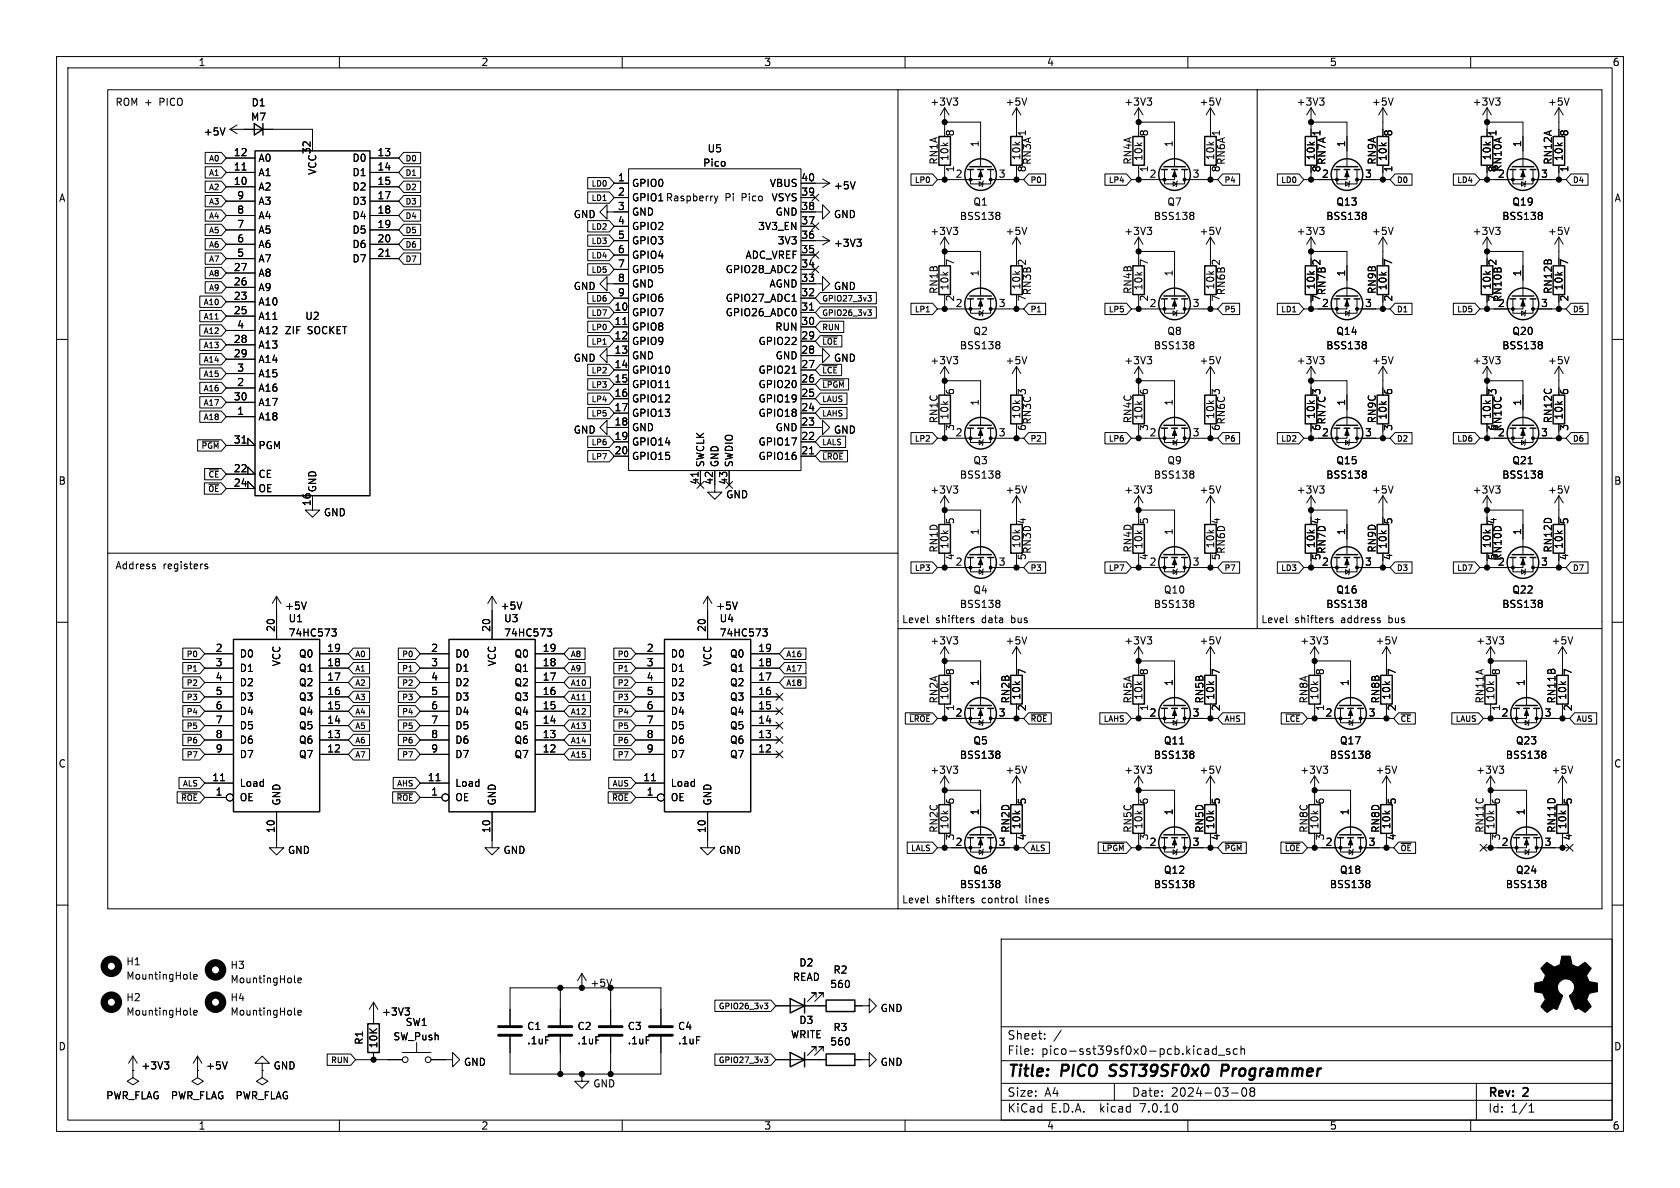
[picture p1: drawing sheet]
<svg xmlns="http://www.w3.org/2000/svg" width="297mm" height="210mm" viewBox="0 0 297 210" stroke-linecap="round" stroke-linejoin="round" font-family="sans-serif">
<defs><g id="words">
<g font-size="2.8">
<text x="178" y="190.9">Title:</text>
<text x="187.7" y="190.9">PICO</text>
<text x="197" y="190.9">SST39SF0x0</text>
<text x="217.5" y="190.9">Programmer</text>
</g>
<g font-size="2.1">
<text x="178" y="184">Sheet:</text>
<text x="178" y="186.7">File:</text>
<text x="184.1" y="186.7">pico-sst39sf0x0-pcb.kicad_sch</text>
<text x="178" y="196.9">KiCad</text>
<text x="178" y="194.1">Size:</text>
<text x="184.7" y="194.1">A4</text>
<text x="185.7" y="196.9">E.D.A.</text>
<text x="194.6" y="196.9">kicad</text>
<text x="200" y="194.1">Date:</text>
<text x="201.8" y="196.9">7.0.10</text>
<text x="207" y="194.1">2024-03-08</text>
<text x="263" y="194.3">Rev:</text>
<text x="263" y="196.9">Id:</text>
<text x="267.1" y="196.9">1/1</text>
<text x="269.4" y="194.3">2</text>
</g>
<g font-size="1.8">
<text x="35" y="11.9">1</text>
<text x="85" y="11.9">2</text>
<text x="135" y="11.9">3</text>
<text x="185" y="11.9">4</text>
<text x="235" y="11.9">5</text>
<text x="285" y="11.9">6</text>
<text x="20.3" y="18.8">ROM +</text>
<text x="28.3" y="18.8">PICO</text>
<text x="44.3" y="21.5">M7</text>
<text x="44.4" y="19">D1</text>
<text x="164.4" y="18.9">+3V3</text>
<text x="177.7" y="18.9">+5V</text>
<text x="198.7" y="18.9">+3V3</text>
<text x="212" y="18.9">+5V</text>
<text x="229.1" y="18.9">+3V3</text>
<text x="242.4" y="18.9">+5V</text>
<text x="260.2" y="18.9">+3V3</text>
<text x="273.6" y="18.9">+5V</text>
<text x="35.9" y="24.2">+5V</text>
<text x="41.2" y="27.7">12</text>
<text x="45.6" y="28.8">A0</text>
<text x="55" y="27.3" transform="rotate(-90 55 27.3)">32</text>
<text x="62.2" y="28.8">D0</text>
<text x="66.6" y="27.7">13</text>
<text x="124.2" y="29.7">Pico</text>
<text x="125" y="27.1">U5</text>
<text x="166" y="29.2" transform="rotate(-90 166 29.2)">RN1A</text>
<text x="167.9" y="28.6" transform="rotate(-90 167.9 28.6)">10k</text>
<text x="169" y="24.2" transform="rotate(-90 169 24.2)">8</text>
<text x="173.1" y="26.1" transform="rotate(-90 173.1 26.1)">1</text>
<text x="180.6" y="28.4" transform="rotate(-90 180.6 28.4)">10k</text>
<text x="181.7" y="24.2" transform="rotate(-90 181.7 24.2)">1</text>
<text x="182.5" y="29.2" transform="rotate(-90 182.5 29.2)">RN3A</text>
<text x="200.3" y="29.2" transform="rotate(-90 200.3 29.2)">RN4A</text>
<text x="202.2" y="28.6" transform="rotate(-90 202.2 28.6)">10k</text>
<text x="203.3" y="24.2" transform="rotate(-90 203.3 24.2)">8</text>
<text x="207.4" y="26.1" transform="rotate(-90 207.4 26.1)">1</text>
<text x="214.9" y="28.4" transform="rotate(-90 214.9 28.4)">10k</text>
<text x="216" y="24.2" transform="rotate(-90 216 24.2)">1</text>
<text x="216.8" y="29.2" transform="rotate(-90 216.8 29.2)">RN6A</text>
<text x="232.6" y="28.4" transform="rotate(-90 232.6 28.4)">10k</text>
<text x="233.8" y="24.2" transform="rotate(-90 233.8 24.2)">1</text>
<text x="234.5" y="29.2" transform="rotate(-90 234.5 29.2)">RN7A</text>
<text x="237.9" y="26.1" transform="rotate(-90 237.9 26.1)">1</text>
<text x="243.4" y="29.2" transform="rotate(-90 243.4 29.2)">RN9A</text>
<text x="245.3" y="28.6" transform="rotate(-90 245.3 28.6)">10k</text>
<text x="246.5" y="24.2" transform="rotate(-90 246.5 24.2)">8</text>
<text x="263.8" y="28.4" transform="rotate(-90 263.8 28.4)">10k</text>
<text x="264.9" y="24.2" transform="rotate(-90 264.9 24.2)">1</text>
<text x="269" y="26.1" transform="rotate(-90 269 26.1)">1</text>
<text x="274.5" y="29.2" transform="rotate(-90 274.5 29.2)">RN12A</text>
<text x="276.5" y="28.6" transform="rotate(-90 276.5 28.6)">10k</text>
<text x="277.6" y="24.2" transform="rotate(-90 277.6 24.2)">8</text>
<text x="10.3" y="35.9">A</text>
<text x="41.2" y="32.8">10</text>
<text x="41.2" y="30.2">11</text>
<text x="41.8" y="35.3">9</text>
<text x="45.6" y="33.9">A2</text>
<text x="45.6" y="31.3">A1</text>
<text x="56.1" y="31" transform="rotate(-90 56.1 31)">VCC</text>
<text x="62.2" y="31.3">D1</text>
<text x="62.2" y="33.9">D2</text>
<text x="66.6" y="30.2">14</text>
<text x="66.6" y="32.8">15</text>
<text x="66.6" y="35.3">17</text>
<text x="109.1" y="32.1">1</text>
<text x="109.1" y="34.7">2</text>
<text x="111.6" y="33.2">GPIO0</text>
<text x="111.6" y="35.8">GPIO1 Raspberry</text>
<text x="111.6" y="35.8">GPIO1</text>
<text x="128.2" y="35.8">Pi</text>
<text x="131.2" y="35.8">Pico</text>
<text x="136" y="33.2">VBUS</text>
<text x="136.3" y="35.8">VSYS</text>
<text x="141.6" y="34.7">39</text>
<text x="141.6" y="32.1">40</text>
<text x="147.3" y="33.7">+5V</text>
<text x="168.8" y="31.5">2</text>
<text x="169" y="30.6" transform="rotate(-90 169 30.6)">1</text>
<text x="176.5" y="31.5">3</text>
<text x="181.7" y="30.6" transform="rotate(-90 181.7 30.6)">8</text>
<text x="203.1" y="31.5">2</text>
<text x="203.3" y="30.6" transform="rotate(-90 203.3 30.6)">1</text>
<text x="210.7" y="31.5">3</text>
<text x="216" y="30.6" transform="rotate(-90 216 30.6)">8</text>
<text x="233.6" y="31.5">2</text>
<text x="233.8" y="30.6" transform="rotate(-90 233.8 30.6)">8</text>
<text x="241.2" y="31.5">3</text>
<text x="246.5" y="30.6" transform="rotate(-90 246.5 30.6)">1</text>
<text x="264.7" y="31.5">2</text>
<text x="264.9" y="30.6" transform="rotate(-90 264.9 30.6)">8</text>
<text x="265.7" y="30.5" transform="rotate(-90 265.7 30.5)">RN10A</text>
<text x="272.3" y="31.5">3</text>
<text x="277.6" y="30.6" transform="rotate(-90 277.6 30.6)">1</text>
<text x="285.3" y="35.9">A</text>
<text x="41.8" y="40.4">7</text>
<text x="41.8" y="37.8">8</text>
<text x="45.6" y="41.5">A5</text>
<text x="45.6" y="39">A4</text>
<text x="45.6" y="36.4">A3</text>
<text x="62.2" y="36.4">D3</text>
<text x="62.2" y="39">D4</text>
<text x="62.2" y="41.5">D5</text>
<text x="66.6" y="37.8">18</text>
<text x="66.6" y="40.4">19</text>
<text x="101.3" y="38.8">GND</text>
<text x="109.1" y="37.2">3</text>
<text x="109.1" y="39.8">4</text>
<text x="111.6" y="38.3">GND</text>
<text x="111.6" y="40.9">GPIO2</text>
<text x="133.9" y="40.9">3V3_EN</text>
<text x="137" y="38.3">GND</text>
<text x="141.6" y="39.8">37</text>
<text x="141.6" y="37.2">38</text>
<text x="147.3" y="38.8">GND</text>
<text x="164.4" y="41.7">+3V3</text>
<text x="169.6" y="39.1">BSS138</text>
<text x="172" y="36.5">Q1</text>
<text x="177.7" y="41.7">+5V</text>
<text x="198.7" y="41.7">+3V3</text>
<text x="203.9" y="39.1">BSS138</text>
<text x="206.3" y="36.5">Q7</text>
<text x="212" y="41.7">+5V</text>
<text x="229.1" y="41.7">+3V3</text>
<text x="234.4" y="39.1">BSS138</text>
<text x="236.1" y="36.5">Q13</text>
<text x="242.4" y="41.7">+5V</text>
<text x="260.2" y="41.7">+3V3</text>
<text x="265.5" y="39.1">BSS138</text>
<text x="267.3" y="36.5">Q19</text>
<text x="273.6" y="41.7">+5V</text>
<text x="41.8" y="45.5">5</text>
<text x="41.8" y="42.9">6</text>
<text x="45.6" y="46.6">A7</text>
<text x="45.6" y="44">A6</text>
<text x="62.2" y="44">D6</text>
<text x="62.2" y="46.6">D7</text>
<text x="66.6" y="42.9">20</text>
<text x="66.6" y="45.5">21</text>
<text x="109.1" y="42.3">5</text>
<text x="109.1" y="44.8">6</text>
<text x="109.1" y="47.4">7</text>
<text x="111.6" y="43.4">GPIO3</text>
<text x="111.6" y="45.9">GPIO4</text>
<text x="131.7" y="45.9">ADC_VREF</text>
<text x="137.4" y="43.4">3V3</text>
<text x="141.6" y="47.4">34</text>
<text x="141.6" y="44.8">35</text>
<text x="141.6" y="42.3">36</text>
<text x="147.3" y="43.8">+3V3</text>
<text x="169" y="47.1" transform="rotate(-90 169 47.1)">7</text>
<text x="181.7" y="47.1" transform="rotate(-90 181.7 47.1)">2</text>
<text x="203.3" y="47.1" transform="rotate(-90 203.3 47.1)">7</text>
<text x="216" y="47.1" transform="rotate(-90 216 47.1)">2</text>
<text x="233.8" y="47.1" transform="rotate(-90 233.8 47.1)">2</text>
<text x="246.5" y="47.1" transform="rotate(-90 246.5 47.1)">7</text>
<text x="264.9" y="47.1" transform="rotate(-90 264.9 47.1)">2</text>
<text x="277.6" y="47.1" transform="rotate(-90 277.6 47.1)">7</text>
<text x="41.2" y="53.1">23</text>
<text x="41.2" y="50.5">26</text>
<text x="41.2" y="48">27</text>
<text x="45.6" y="51.7">A9</text>
<text x="45.6" y="49.1">A8</text>
<text x="101.3" y="51.5">GND</text>
<text x="109.1" y="49.9">8</text>
<text x="109.1" y="52.5">9</text>
<text x="111.6" y="48.5">GPIO5</text>
<text x="111.6" y="51">GND</text>
<text x="111.6" y="53.6">GPIO6</text>
<text x="128.2" y="53.6">GPIO27_ADC1</text>
<text x="128.2" y="48.5">GPIO28_ADC2</text>
<text x="135.9" y="51">AGND</text>
<text x="141.6" y="52.5">32</text>
<text x="141.6" y="49.9">33</text>
<text x="147.3" y="51.5">GND</text>
<text x="166" y="52.1" transform="rotate(-90 166 52.1)">RN1B</text>
<text x="167.9" y="51.4" transform="rotate(-90 167.9 51.4)">10k</text>
<text x="169" y="53.4" transform="rotate(-90 169 53.4)">2</text>
<text x="173.1" y="49" transform="rotate(-90 173.1 49)">1</text>
<text x="180.6" y="51.3" transform="rotate(-90 180.6 51.3)">10k</text>
<text x="181.7" y="53.4" transform="rotate(-90 181.7 53.4)">7</text>
<text x="182.5" y="52.3" transform="rotate(-90 182.5 52.3)">RN3B</text>
<text x="200.3" y="52.1" transform="rotate(-90 200.3 52.1)">RN4B</text>
<text x="202.2" y="51.4" transform="rotate(-90 202.2 51.4)">10k</text>
<text x="203.3" y="53.4" transform="rotate(-90 203.3 53.4)">2</text>
<text x="207.4" y="49" transform="rotate(-90 207.4 49)">1</text>
<text x="214.9" y="51.3" transform="rotate(-90 214.9 51.3)">10k</text>
<text x="216" y="53.4" transform="rotate(-90 216 53.4)">7</text>
<text x="216.8" y="52.3" transform="rotate(-90 216.8 52.3)">RN6B</text>
<text x="232.6" y="51.3" transform="rotate(-90 232.6 51.3)">10k</text>
<text x="233.8" y="53.4" transform="rotate(-90 233.8 53.4)">7</text>
<text x="234.5" y="52.3" transform="rotate(-90 234.5 52.3)">RN7B</text>
<text x="237.9" y="49" transform="rotate(-90 237.9 49)">1</text>
<text x="243.4" y="52.1" transform="rotate(-90 243.4 52.1)">RN9B</text>
<text x="245.3" y="51.4" transform="rotate(-90 245.3 51.4)">10k</text>
<text x="246.5" y="53.4" transform="rotate(-90 246.5 53.4)">2</text>
<text x="263.8" y="51.3" transform="rotate(-90 263.8 51.3)">10k</text>
<text x="264.9" y="53.4" transform="rotate(-90 264.9 53.4)">7</text>
<text x="265.7" y="53.5" transform="rotate(-90 265.7 53.5)">RN10B</text>
<text x="269" y="49" transform="rotate(-90 269 49)">1</text>
<text x="274.5" y="52.1" transform="rotate(-90 274.5 52.1)">RN12B</text>
<text x="276.5" y="51.4" transform="rotate(-90 276.5 51.4)">10k</text>
<text x="277.6" y="53.4" transform="rotate(-90 277.6 53.4)">2</text>
<text x="41.2" y="55.6">25</text>
<text x="41.8" y="58.2">4</text>
<text x="45.6" y="54.2">A10</text>
<text x="45.6" y="56.7">A11</text>
<text x="45.6" y="59.3">A12</text>
<text x="50.2" y="59.3">ZIF</text>
<text x="53.9" y="56.7">U2</text>
<text x="54.3" y="59.3">SOCKET</text>
<text x="108.5" y="55">10</text>
<text x="108.5" y="57.5">11</text>
<text x="111.6" y="56.1">GPIO7</text>
<text x="111.6" y="58.6">GPIO8</text>
<text x="128.2" y="56.1">GPIO26_ADC0</text>
<text x="137" y="58.6">RUN</text>
<text x="141.6" y="57.5">30</text>
<text x="141.6" y="55">31</text>
<text x="168.8" y="54.4">2</text>
<text x="172" y="59.4">Q2</text>
<text x="176.5" y="54.4">3</text>
<text x="203.1" y="54.4">2</text>
<text x="206.3" y="59.4">Q8</text>
<text x="210.7" y="54.4">3</text>
<text x="233.6" y="54.4">2</text>
<text x="236.1" y="59.4">Q14</text>
<text x="241.2" y="54.4">3</text>
<text x="264.7" y="54.4">2</text>
<text x="267.3" y="59.4">Q20</text>
<text x="272.3" y="54.4">3</text>
<text x="41.2" y="60.7">28</text>
<text x="41.2" y="63.2">29</text>
<text x="41.8" y="65.8">3</text>
<text x="45.6" y="61.8">A13</text>
<text x="45.6" y="64.4">A14</text>
<text x="101.3" y="64.2">GND</text>
<text x="108.5" y="60.1">12</text>
<text x="108.5" y="62.6">13</text>
<text x="108.5" y="65.2">14</text>
<text x="111.6" y="61.2">GPIO9</text>
<text x="111.6" y="63.7">GND</text>
<text x="134" y="61.2">GPIO22</text>
<text x="137" y="63.7">GND</text>
<text x="141.6" y="65.2">27</text>
<text x="141.6" y="62.6">28</text>
<text x="141.6" y="60.1">29</text>
<text x="147.3" y="64.2">GND</text>
<text x="164.4" y="64.6">+3V3</text>
<text x="169.6" y="61.9">BSS138</text>
<text x="177.7" y="64.6">+5V</text>
<text x="198.7" y="64.6">+3V3</text>
<text x="203.9" y="61.9">BSS138</text>
<text x="212" y="64.6">+5V</text>
<text x="229.1" y="64.6">+3V3</text>
<text x="234.4" y="61.9">BSS138</text>
<text x="242.4" y="64.6">+5V</text>
<text x="260.2" y="64.6">+3V3</text>
<text x="265.5" y="61.9">BSS138</text>
<text x="273.6" y="64.6">+5V</text>
<text x="41.2" y="70.9">30</text>
<text x="41.8" y="68.3">2</text>
<text x="45.6" y="69.4">A16</text>
<text x="45.6" y="66.9">A15</text>
<text x="45.6" y="72">A17</text>
<text x="108.5" y="67.7">15</text>
<text x="108.5" y="70.2">16</text>
<text x="111.6" y="66.3">GPIO10</text>
<text x="111.6" y="68.8">GPIO11</text>
<text x="111.6" y="71.3">GPIO12</text>
<text x="134" y="71.3">GPIO19</text>
<text x="134" y="68.8">GPIO20</text>
<text x="134" y="66.3">GPIO21</text>
<text x="141.6" y="70.2">25</text>
<text x="141.6" y="67.7">26</text>
<text x="169" y="69.9" transform="rotate(-90 169 69.9)">6</text>
<text x="173.1" y="71.8" transform="rotate(-90 173.1 71.8)">1</text>
<text x="181.7" y="69.9" transform="rotate(-90 181.7 69.9)">3</text>
<text x="203.3" y="69.9" transform="rotate(-90 203.3 69.9)">6</text>
<text x="207.4" y="71.8" transform="rotate(-90 207.4 71.8)">1</text>
<text x="216" y="69.9" transform="rotate(-90 216 69.9)">3</text>
<text x="233.8" y="69.9" transform="rotate(-90 233.8 69.9)">3</text>
<text x="237.9" y="71.8" transform="rotate(-90 237.9 71.8)">1</text>
<text x="246.5" y="69.9" transform="rotate(-90 246.5 69.9)">6</text>
<text x="264.9" y="69.9" transform="rotate(-90 264.9 69.9)">3</text>
<text x="269" y="71.8" transform="rotate(-90 269 71.8)">1</text>
<text x="277.6" y="69.9" transform="rotate(-90 277.6 69.9)">6</text>
<text x="41.8" y="73.4">1</text>
<text x="45.6" y="74.5">A18</text>
<text x="101.3" y="76.9">GND</text>
<text x="108.5" y="72.8">17</text>
<text x="108.5" y="75.3">18</text>
<text x="108.5" y="77.9">19</text>
<text x="111.6" y="73.9">GPIO13</text>
<text x="111.6" y="76.4">GND</text>
<text x="134" y="73.9">GPIO18</text>
<text x="137" y="76.4">GND</text>
<text x="141.6" y="77.9">22</text>
<text x="141.6" y="75.3">23</text>
<text x="141.6" y="72.8">24</text>
<text x="147.3" y="76.9">GND</text>
<text x="166" y="74.9" transform="rotate(-90 166 74.9)">RN1C</text>
<text x="167.9" y="74.3" transform="rotate(-90 167.9 74.3)">10k</text>
<text x="168.8" y="77.2">2</text>
<text x="169" y="76.3" transform="rotate(-90 169 76.3)">3</text>
<text x="176.5" y="77.2">3</text>
<text x="180.6" y="74.1" transform="rotate(-90 180.6 74.1)">10k</text>
<text x="181.7" y="76.3" transform="rotate(-90 181.7 76.3)">6</text>
<text x="182.5" y="75.1" transform="rotate(-90 182.5 75.1)">RN3C</text>
<text x="200.3" y="74.9" transform="rotate(-90 200.3 74.9)">RN4C</text>
<text x="202.2" y="74.3" transform="rotate(-90 202.2 74.3)">10k</text>
<text x="203.1" y="77.2">2</text>
<text x="203.3" y="76.3" transform="rotate(-90 203.3 76.3)">3</text>
<text x="210.7" y="77.2">3</text>
<text x="214.9" y="74.1" transform="rotate(-90 214.9 74.1)">10k</text>
<text x="216" y="76.3" transform="rotate(-90 216 76.3)">6</text>
<text x="216.8" y="75.1" transform="rotate(-90 216.8 75.1)">RN6C</text>
<text x="232.6" y="74.1" transform="rotate(-90 232.6 74.1)">10k</text>
<text x="233.6" y="77.2">2</text>
<text x="233.8" y="76.3" transform="rotate(-90 233.8 76.3)">6</text>
<text x="234.5" y="75.1" transform="rotate(-90 234.5 75.1)">RN7C</text>
<text x="241.2" y="77.2">3</text>
<text x="243.4" y="74.9" transform="rotate(-90 243.4 74.9)">RN9C</text>
<text x="245.3" y="74.3" transform="rotate(-90 245.3 74.3)">10k</text>
<text x="246.5" y="76.3" transform="rotate(-90 246.5 76.3)">3</text>
<text x="263.8" y="74.1" transform="rotate(-90 263.8 74.1)">10k</text>
<text x="264.7" y="77.2">2</text>
<text x="264.9" y="76.3" transform="rotate(-90 264.9 76.3)">6</text>
<text x="265.7" y="76.4" transform="rotate(-90 265.7 76.4)">RN10C</text>
<text x="272.3" y="77.2">3</text>
<text x="274.5" y="74.9" transform="rotate(-90 274.5 74.9)">RN12C</text>
<text x="276.5" y="74.3" transform="rotate(-90 276.5 74.3)">10k</text>
<text x="277.6" y="76.3" transform="rotate(-90 277.6 76.3)">3</text>
<text x="41.2" y="83.6">22</text>
<text x="41.2" y="78.5">31</text>
<text x="45.6" y="79.6">PGM</text>
<text x="108.5" y="80.4">20</text>
<text x="111.6" y="79">GPIO14</text>
<text x="111.6" y="81.5">GPIO15</text>
<text x="124.7" y="82.7" transform="rotate(-90 124.7 82.7)">SWCLK</text>
<text x="127.2" y="82.7" transform="rotate(-90 127.2 82.7)">GND</text>
<text x="129.8" y="82.7" transform="rotate(-90 129.8 82.7)">SWDIO</text>
<text x="134" y="81.5">GPIO16</text>
<text x="134" y="79">GPIO17</text>
<text x="141.6" y="80.4">21</text>
<text x="172" y="82.3">Q3</text>
<text x="206.3" y="82.3">Q9</text>
<text x="236.1" y="82.3">Q15</text>
<text x="267.3" y="82.3">Q21</text>
<text x="10.3" y="85.9">B</text>
<text x="41.2" y="86.1">24</text>
<text x="45.6" y="84.7">CE</text>
<text x="45.6" y="87.2">OE</text>
<text x="55" y="89.6" transform="rotate(-90 55 89.6)">16</text>
<text x="56.1" y="87.1" transform="rotate(-90 56.1 87.1)">GND</text>
<text x="123.6" y="85.8" transform="rotate(-90 123.6 85.8)">41</text>
<text x="126.1" y="85.8" transform="rotate(-90 126.1 85.8)">42</text>
<text x="128.3" y="88.3">GND</text>
<text x="128.7" y="85.8" transform="rotate(-90 128.7 85.8)">43</text>
<text x="164.4" y="87.5">+3V3</text>
<text x="169.6" y="84.8">BSS138</text>
<text x="177.7" y="87.5">+5V</text>
<text x="198.7" y="87.5">+3V3</text>
<text x="203.9" y="84.8">BSS138</text>
<text x="212" y="87.5">+5V</text>
<text x="229.1" y="87.5">+3V3</text>
<text x="234.4" y="84.8">BSS138</text>
<text x="242.4" y="87.5">+5V</text>
<text x="260.2" y="87.5">+3V3</text>
<text x="265.5" y="84.8">BSS138</text>
<text x="273.6" y="87.5">+5V</text>
<text x="285.3" y="85.9">B</text>
<text x="57.2" y="91.5">GND</text>
<text x="169" y="92.8" transform="rotate(-90 169 92.8)">5</text>
<text x="173.1" y="94.7" transform="rotate(-90 173.1 94.7)">1</text>
<text x="181.7" y="92.8" transform="rotate(-90 181.7 92.8)">4</text>
<text x="203.3" y="92.8" transform="rotate(-90 203.3 92.8)">5</text>
<text x="207.4" y="94.7" transform="rotate(-90 207.4 94.7)">1</text>
<text x="216" y="92.8" transform="rotate(-90 216 92.8)">4</text>
<text x="233.8" y="92.8" transform="rotate(-90 233.8 92.8)">4</text>
<text x="237.9" y="94.7" transform="rotate(-90 237.9 94.7)">1</text>
<text x="246.5" y="92.8" transform="rotate(-90 246.5 92.8)">5</text>
<text x="264.9" y="92.8" transform="rotate(-90 264.9 92.8)">4</text>
<text x="269" y="94.7" transform="rotate(-90 269 94.7)">1</text>
<text x="277.6" y="92.8" transform="rotate(-90 277.6 92.8)">5</text>
<text x="20.3" y="100.7">Address</text>
<text x="28.8" y="100.7">registers</text>
<text x="166" y="97.8" transform="rotate(-90 166 97.8)">RN1D</text>
<text x="167.9" y="97.1" transform="rotate(-90 167.9 97.1)">10k</text>
<text x="168.8" y="100.1">2</text>
<text x="169" y="99.1" transform="rotate(-90 169 99.1)">4</text>
<text x="176.5" y="100.1">3</text>
<text x="180.6" y="97" transform="rotate(-90 180.6 97)">10k</text>
<text x="181.7" y="99.1" transform="rotate(-90 181.7 99.1)">5</text>
<text x="182.5" y="98" transform="rotate(-90 182.5 98)">RN3D</text>
<text x="200.3" y="97.8" transform="rotate(-90 200.3 97.8)">RN4D</text>
<text x="202.2" y="97.1" transform="rotate(-90 202.2 97.1)">10k</text>
<text x="203.1" y="100.1">2</text>
<text x="203.3" y="99.1" transform="rotate(-90 203.3 99.1)">4</text>
<text x="210.7" y="100.1">3</text>
<text x="214.9" y="97" transform="rotate(-90 214.9 97)">10k</text>
<text x="216" y="99.1" transform="rotate(-90 216 99.1)">5</text>
<text x="216.8" y="98" transform="rotate(-90 216.8 98)">RN6D</text>
<text x="232.6" y="97" transform="rotate(-90 232.6 97)">10k</text>
<text x="233.6" y="100.1">2</text>
<text x="233.8" y="99.1" transform="rotate(-90 233.8 99.1)">5</text>
<text x="234.5" y="98" transform="rotate(-90 234.5 98)">RN7D</text>
<text x="241.2" y="100.1">3</text>
<text x="243.4" y="97.8" transform="rotate(-90 243.4 97.8)">RN9D</text>
<text x="245.3" y="97.1" transform="rotate(-90 245.3 97.1)">10k</text>
<text x="246.5" y="99.1" transform="rotate(-90 246.5 99.1)">4</text>
<text x="263.8" y="97" transform="rotate(-90 263.8 97)">10k</text>
<text x="264.7" y="100.1">2</text>
<text x="264.9" y="99.1" transform="rotate(-90 264.9 99.1)">5</text>
<text x="265.7" y="99.2" transform="rotate(-90 265.7 99.2)">RN10D</text>
<text x="272.3" y="100.1">3</text>
<text x="274.5" y="97.8" transform="rotate(-90 274.5 97.8)">RN12D</text>
<text x="276.5" y="97.1" transform="rotate(-90 276.5 97.1)">10k</text>
<text x="277.6" y="99.1" transform="rotate(-90 277.6 99.1)">4</text>
<text x="50.3" y="108">+5V</text>
<text x="88.4" y="108">+5V</text>
<text x="126.5" y="108">+5V</text>
<text x="169.6" y="107.7">BSS138</text>
<text x="172" y="105.1">Q4</text>
<text x="203.9" y="107.7">BSS138</text>
<text x="205.7" y="105.1">Q10</text>
<text x="234.4" y="107.7">BSS138</text>
<text x="236.1" y="105.1">Q16</text>
<text x="265.5" y="107.7">BSS138</text>
<text x="267.3" y="105.1">Q22</text>
<text x="48.6" y="111.8" transform="rotate(-90 48.6 111.8)">20</text>
<text x="50.9" y="110.2">U1</text>
<text x="50.9" y="112.7">74HC573</text>
<text x="86.7" y="111.8" transform="rotate(-90 86.7 111.8)">20</text>
<text x="89" y="110.2">U3</text>
<text x="89" y="112.7">74HC573</text>
<text x="124.8" y="111.8" transform="rotate(-90 124.8 111.8)">20</text>
<text x="127.1" y="110.2">U4</text>
<text x="127.1" y="112.7">74HC573</text>
<text x="159.4" y="110.2">Level</text>
<text x="165.4" y="110.2">shifters</text>
<text x="173.7" y="110.2">data</text>
<text x="179" y="110.2">bus</text>
<text x="222.9" y="110.2">Level</text>
<text x="228.9" y="110.2">shifters</text>
<text x="237.2" y="110.2">address</text>
<text x="245.7" y="110.2">bus</text>
<text x="38" y="115.3">2</text>
<text x="38" y="117.9">3</text>
<text x="42.3" y="116.4">D0</text>
<text x="42.3" y="119">D1</text>
<text x="49.8" y="117.9" transform="rotate(-90 49.8 117.9)">VCC</text>
<text x="52.8" y="119">Q1</text>
<text x="52.8" y="116.4">Q0</text>
<text x="57.7" y="117.9">18</text>
<text x="57.7" y="115.3">19</text>
<text x="76.1" y="115.3">2</text>
<text x="76.1" y="117.9">3</text>
<text x="80.4" y="116.4">D0</text>
<text x="80.4" y="119">D1</text>
<text x="87.9" y="117.9" transform="rotate(-90 87.9 117.9)">VCC</text>
<text x="90.9" y="119">Q1</text>
<text x="90.9" y="116.4">Q0</text>
<text x="95.8" y="117.9">18</text>
<text x="95.8" y="115.3">19</text>
<text x="114.2" y="115.3">2</text>
<text x="114.2" y="117.9">3</text>
<text x="118.5" y="116.4">D0</text>
<text x="118.5" y="119">D1</text>
<text x="126" y="117.9" transform="rotate(-90 126 117.9)">VCC</text>
<text x="129" y="119">Q1</text>
<text x="129" y="116.4">Q0</text>
<text x="133.9" y="117.9">18</text>
<text x="133.9" y="115.3">19</text>
<text x="164.4" y="114.1">+3V3</text>
<text x="169" y="119.5" transform="rotate(-90 169 119.5)">8</text>
<text x="177.7" y="114.1">+5V</text>
<text x="181.7" y="119.5" transform="rotate(-90 181.7 119.5)">7</text>
<text x="198.7" y="114.1">+3V3</text>
<text x="203.3" y="119.5" transform="rotate(-90 203.3 119.5)">8</text>
<text x="212" y="114.1">+5V</text>
<text x="216" y="119.5" transform="rotate(-90 216 119.5)">7</text>
<text x="229.8" y="114.1">+3V3</text>
<text x="234.4" y="119.5" transform="rotate(-90 234.4 119.5)">8</text>
<text x="243.1" y="114.1">+5V</text>
<text x="247.1" y="119.5" transform="rotate(-90 247.1 119.5)">7</text>
<text x="260.9" y="114.1">+3V3</text>
<text x="265.5" y="119.5" transform="rotate(-90 265.5 119.5)">8</text>
<text x="274.2" y="114.1">+5V</text>
<text x="278.2" y="119.5" transform="rotate(-90 278.2 119.5)">7</text>
<text x="38" y="120.4">4</text>
<text x="38" y="122.9">5</text>
<text x="38" y="125.5">6</text>
<text x="42.3" y="121.5">D2</text>
<text x="42.3" y="124.1">D3</text>
<text x="52.8" y="124.1">Q3</text>
<text x="52.8" y="121.5">Q2</text>
<text x="57.7" y="125.5">15</text>
<text x="57.7" y="122.9">16</text>
<text x="57.7" y="120.4">17</text>
<text x="76.1" y="120.4">4</text>
<text x="76.1" y="122.9">5</text>
<text x="76.1" y="125.5">6</text>
<text x="80.4" y="121.5">D2</text>
<text x="80.4" y="124.1">D3</text>
<text x="90.9" y="124.1">Q3</text>
<text x="90.9" y="121.5">Q2</text>
<text x="95.8" y="125.5">15</text>
<text x="95.8" y="122.9">16</text>
<text x="95.8" y="120.4">17</text>
<text x="114.2" y="120.4">4</text>
<text x="114.2" y="122.9">5</text>
<text x="114.2" y="125.5">6</text>
<text x="118.5" y="121.5">D2</text>
<text x="118.5" y="124.1">D3</text>
<text x="129" y="124.1">Q3</text>
<text x="129" y="121.5">Q2</text>
<text x="133.9" y="125.5">15</text>
<text x="133.9" y="122.9">16</text>
<text x="133.9" y="120.4">17</text>
<text x="166" y="124.5" transform="rotate(-90 166 124.5)">RN2A</text>
<text x="167.9" y="123.8" transform="rotate(-90 167.9 123.8)">10k</text>
<text x="169" y="125.8" transform="rotate(-90 169 125.8)">1</text>
<text x="173.1" y="121.4" transform="rotate(-90 173.1 121.4)">1</text>
<text x="178.7" y="124.5" transform="rotate(-90 178.7 124.5)">RN2B</text>
<text x="180.6" y="123.8" transform="rotate(-90 180.6 123.8)">10k</text>
<text x="181.7" y="125.8" transform="rotate(-90 181.7 125.8)">2</text>
<text x="200.3" y="124.5" transform="rotate(-90 200.3 124.5)">RN5A</text>
<text x="202.2" y="123.8" transform="rotate(-90 202.2 123.8)">10k</text>
<text x="203.3" y="125.8" transform="rotate(-90 203.3 125.8)">1</text>
<text x="207.4" y="121.4" transform="rotate(-90 207.4 121.4)">1</text>
<text x="213" y="124.5" transform="rotate(-90 213 124.5)">RN5B</text>
<text x="214.9" y="123.8" transform="rotate(-90 214.9 123.8)">10k</text>
<text x="216" y="125.8" transform="rotate(-90 216 125.8)">2</text>
<text x="231.4" y="124.5" transform="rotate(-90 231.4 124.5)">RN8A</text>
<text x="233.3" y="123.8" transform="rotate(-90 233.3 123.8)">10k</text>
<text x="234.4" y="125.8" transform="rotate(-90 234.4 125.8)">1</text>
<text x="238.5" y="121.4" transform="rotate(-90 238.5 121.4)">1</text>
<text x="244.1" y="124.5" transform="rotate(-90 244.1 124.5)">RN8B</text>
<text x="246" y="123.8" transform="rotate(-90 246 123.8)">10k</text>
<text x="247.1" y="125.8" transform="rotate(-90 247.1 125.8)">2</text>
<text x="262.5" y="124.5" transform="rotate(-90 262.5 124.5)">RN11A</text>
<text x="264.4" y="123.8" transform="rotate(-90 264.4 123.8)">10k</text>
<text x="265.5" y="125.8" transform="rotate(-90 265.5 125.8)">1</text>
<text x="269.6" y="121.4" transform="rotate(-90 269.6 121.4)">1</text>
<text x="275.2" y="124.5" transform="rotate(-90 275.2 124.5)">RN11B</text>
<text x="277.1" y="123.8" transform="rotate(-90 277.1 123.8)">10k</text>
<text x="278.2" y="125.8" transform="rotate(-90 278.2 125.8)">2</text>
<text x="38" y="128">7</text>
<text x="38" y="130.6">8</text>
<text x="42.3" y="126.6">D4</text>
<text x="42.3" y="129.1">D5</text>
<text x="42.3" y="131.7">D6</text>
<text x="52.8" y="131.7">Q6</text>
<text x="52.8" y="129.1">Q5</text>
<text x="52.8" y="126.6">Q4</text>
<text x="57.7" y="130.6">13</text>
<text x="57.7" y="128">14</text>
<text x="76.1" y="128">7</text>
<text x="76.1" y="130.6">8</text>
<text x="80.4" y="126.6">D4</text>
<text x="80.4" y="129.1">D5</text>
<text x="80.4" y="131.7">D6</text>
<text x="90.9" y="131.7">Q6</text>
<text x="90.9" y="129.1">Q5</text>
<text x="90.9" y="126.6">Q4</text>
<text x="95.8" y="130.6">13</text>
<text x="95.8" y="128">14</text>
<text x="114.2" y="128">7</text>
<text x="114.2" y="130.6">8</text>
<text x="118.5" y="126.6">D4</text>
<text x="118.5" y="129.1">D5</text>
<text x="118.5" y="131.7">D6</text>
<text x="129" y="131.7">Q6</text>
<text x="129" y="129.1">Q5</text>
<text x="129" y="126.6">Q4</text>
<text x="133.9" y="130.6">13</text>
<text x="133.9" y="128">14</text>
<text x="168.8" y="126.7">2</text>
<text x="172" y="131.8">Q5</text>
<text x="176.5" y="126.7">3</text>
<text x="203.1" y="126.7">2</text>
<text x="205.7" y="131.8">Q11</text>
<text x="210.7" y="126.7">3</text>
<text x="234.2" y="126.7">2</text>
<text x="236.8" y="131.8">Q17</text>
<text x="241.9" y="126.7">3</text>
<text x="265.4" y="126.7">2</text>
<text x="267.9" y="131.8">Q23</text>
<text x="273" y="126.7">3</text>
<text x="10.3" y="135.9">C</text>
<text x="38" y="133.1">9</text>
<text x="42.3" y="134.2">D7</text>
<text x="52.8" y="134.2">Q7</text>
<text x="57.7" y="133.1">12</text>
<text x="76.1" y="133.1">9</text>
<text x="80.4" y="134.2">D7</text>
<text x="90.9" y="134.2">Q7</text>
<text x="95.8" y="133.1">12</text>
<text x="114.2" y="133.1">9</text>
<text x="118.5" y="134.2">D7</text>
<text x="129" y="134.2">Q7</text>
<text x="133.9" y="133.1">12</text>
<text x="164.4" y="137">+3V3</text>
<text x="169.6" y="134.3">BSS138</text>
<text x="177.7" y="137">+5V</text>
<text x="198.7" y="137">+3V3</text>
<text x="203.9" y="134.3">BSS138</text>
<text x="212" y="137">+5V</text>
<text x="229.8" y="137">+3V3</text>
<text x="235" y="134.3">BSS138</text>
<text x="243.1" y="137">+5V</text>
<text x="260.9" y="137">+3V3</text>
<text x="266.1" y="134.3">BSS138</text>
<text x="274.2" y="137">+5V</text>
<text x="285.3" y="135.9">C</text>
<text x="37.4" y="138.2">11</text>
<text x="38" y="140.7">1</text>
<text x="42.3" y="141.8">OE</text>
<text x="42.3" y="139.3">Load</text>
<text x="49.8" y="142.5" transform="rotate(-90 49.8 142.5)">GND</text>
<text x="75.5" y="138.2">11</text>
<text x="76.1" y="140.7">1</text>
<text x="80.4" y="141.8">OE</text>
<text x="80.4" y="139.3">Load</text>
<text x="87.9" y="142.5" transform="rotate(-90 87.9 142.5)">GND</text>
<text x="113.6" y="138.2">11</text>
<text x="114.2" y="140.7">1</text>
<text x="118.5" y="141.8">OE</text>
<text x="118.5" y="139.3">Load</text>
<text x="126" y="142.5" transform="rotate(-90 126 142.5)">GND</text>
<text x="169" y="142.3" transform="rotate(-90 169 142.3)">6</text>
<text x="181.7" y="142.3" transform="rotate(-90 181.7 142.3)">5</text>
<text x="203.3" y="142.3" transform="rotate(-90 203.3 142.3)">6</text>
<text x="216" y="142.3" transform="rotate(-90 216 142.3)">5</text>
<text x="234.4" y="142.3" transform="rotate(-90 234.4 142.3)">6</text>
<text x="247.1" y="142.3" transform="rotate(-90 247.1 142.3)">5</text>
<text x="265.5" y="142.3" transform="rotate(-90 265.5 142.3)">6</text>
<text x="278.2" y="142.3" transform="rotate(-90 278.2 142.3)">5</text>
<text x="48.6" y="147.4" transform="rotate(-90 48.6 147.4)">10</text>
<text x="86.7" y="147.4" transform="rotate(-90 86.7 147.4)">10</text>
<text x="124.8" y="147.4" transform="rotate(-90 124.8 147.4)">10</text>
<text x="166" y="147.3" transform="rotate(-90 166 147.3)">RN2C</text>
<text x="167.9" y="146.7" transform="rotate(-90 167.9 146.7)">10k</text>
<text x="168.8" y="149.6">2</text>
<text x="169" y="148.7" transform="rotate(-90 169 148.7)">3</text>
<text x="173.1" y="144.2" transform="rotate(-90 173.1 144.2)">1</text>
<text x="176.5" y="149.6">3</text>
<text x="178.7" y="147.3" transform="rotate(-90 178.7 147.3)">RN2D</text>
<text x="180.6" y="146.7" transform="rotate(-90 180.6 146.7)">10k</text>
<text x="181.7" y="148.7" transform="rotate(-90 181.7 148.7)">4</text>
<text x="200.3" y="147.3" transform="rotate(-90 200.3 147.3)">RN5C</text>
<text x="202.2" y="146.7" transform="rotate(-90 202.2 146.7)">10k</text>
<text x="203.1" y="149.6">2</text>
<text x="203.3" y="148.7" transform="rotate(-90 203.3 148.7)">3</text>
<text x="207.4" y="144.2" transform="rotate(-90 207.4 144.2)">1</text>
<text x="210.7" y="149.6">3</text>
<text x="213" y="147.3" transform="rotate(-90 213 147.3)">RN5D</text>
<text x="214.9" y="146.7" transform="rotate(-90 214.9 146.7)">10k</text>
<text x="216" y="148.7" transform="rotate(-90 216 148.7)">4</text>
<text x="231.4" y="147.3" transform="rotate(-90 231.4 147.3)">RN8C</text>
<text x="233.3" y="146.7" transform="rotate(-90 233.3 146.7)">10k</text>
<text x="234.2" y="149.6">2</text>
<text x="234.4" y="148.7" transform="rotate(-90 234.4 148.7)">3</text>
<text x="238.5" y="144.2" transform="rotate(-90 238.5 144.2)">1</text>
<text x="241.9" y="149.6">3</text>
<text x="244.1" y="147.3" transform="rotate(-90 244.1 147.3)">RN8D</text>
<text x="246" y="146.7" transform="rotate(-90 246 146.7)">10k</text>
<text x="247.1" y="148.7" transform="rotate(-90 247.1 148.7)">4</text>
<text x="262.5" y="147.3" transform="rotate(-90 262.5 147.3)">RN11C</text>
<text x="264.4" y="146.7" transform="rotate(-90 264.4 146.7)">10k</text>
<text x="265.4" y="149.6">2</text>
<text x="265.5" y="148.7" transform="rotate(-90 265.5 148.7)">3</text>
<text x="269.6" y="144.2" transform="rotate(-90 269.6 144.2)">1</text>
<text x="273" y="149.6">3</text>
<text x="275.2" y="147.3" transform="rotate(-90 275.2 147.3)">RN11D</text>
<text x="277.1" y="146.7" transform="rotate(-90 277.1 146.7)">10k</text>
<text x="278.2" y="148.7" transform="rotate(-90 278.2 148.7)">4</text>
<text x="50.8" y="151.2">GND</text>
<text x="88.9" y="151.2">GND</text>
<text x="127" y="151.2">GND</text>
<text x="172" y="154.7">Q6</text>
<text x="205.7" y="154.7">Q12</text>
<text x="236.8" y="154.7">Q18</text>
<text x="267.9" y="154.7">Q24</text>
<text x="159.4" y="159.8">Level</text>
<text x="165.4" y="159.8">shifters</text>
<text x="169.6" y="157.2">BSS138</text>
<text x="173.7" y="159.8">control</text>
<text x="181.6" y="159.8">lines</text>
<text x="203.9" y="157.2">BSS138</text>
<text x="235" y="157.2">BSS138</text>
<text x="266.1" y="157.2">BSS138</text>
<text x="22.2" y="170.8">H1</text>
<text x="22.2" y="173.4">MountingHole</text>
<text x="40.6" y="171.5">H3</text>
<text x="140.1" y="173.6">READ</text>
<text x="141.2" y="171">D2</text>
<text x="147.2" y="172.3">R2</text>
<text x="22.2" y="177.2">H2</text>
<text x="22.2" y="179.7">MountingHole</text>
<text x="40.6" y="177.2">H4</text>
<text x="40.6" y="179.7">MountingHole</text>
<text x="40.6" y="174">MountingHole</text>
<text x="67.4" y="179.7">+3V3</text>
<text x="104.3" y="174.7">+5V</text>
<text x="146.7" y="174.9">560</text>
<text x="155.6" y="179.1">GND</text>
<text x="10.3" y="185.9">D</text>
<text x="64.4" y="184.8" transform="rotate(-90 64.4 184.8)">R1</text>
<text x="66.9" y="185.4" transform="rotate(-90 66.9 185.4)">10K</text>
<text x="69.4" y="184.1">SW_Push</text>
<text x="71.6" y="181.6">SW1</text>
<text x="93.1" y="182.3">C1</text>
<text x="93.1" y="184.8">.1uF</text>
<text x="102" y="182.3">C2</text>
<text x="102" y="184.8">.1uF</text>
<text x="110.9" y="182.3">C3</text>
<text x="110.9" y="184.8">.1uF</text>
<text x="119.8" y="182.3">C4</text>
<text x="119.8" y="184.8">.1uF</text>
<text x="139.7" y="183.7">WRITE</text>
<text x="141.2" y="181.2">D3</text>
<text x="146.7" y="185">560</text>
<text x="147.2" y="182.5">R3</text>
<text x="285.3" y="185.9">D</text>
<text x="24.9" y="189.3">+3V3</text>
<text x="36.3" y="189.3">+5V</text>
<text x="48.3" y="189.3">GND</text>
<text x="81.9" y="188.6">GND</text>
<text x="155.6" y="188.6">GND</text>
<text x="18.7" y="194.5">PWR_FLAG</text>
<text x="30.1" y="194.5">PWR_FLAG</text>
<text x="41.5" y="194.5">PWR_FLAG</text>
<text x="104.8" y="192.4">GND</text>
<text x="35" y="199.9">1</text>
<text x="85" y="199.9">2</text>
<text x="135" y="199.9">3</text>
<text x="185" y="199.9">4</text>
<text x="235" y="199.9">5</text>
<text x="285" y="199.9">6</text>
</g>
<g font-size="1.4">
<text x="36.8" y="28.7">A0</text>
<text x="71.6" y="28.7">D0</text>
<text x="36.8" y="33.8">A2</text>
<text x="36.8" y="31.3">A1</text>
<text x="71.6" y="33.8">D2</text>
<text x="71.6" y="31.3">D1</text>
<text x="104.4" y="33.2">LD0</text>
<text x="104.4" y="35.7">LD1</text>
<text x="161.6" y="32.6">LP0</text>
<text x="182.1" y="32.6">P0</text>
<text x="195.9" y="32.6">LP4</text>
<text x="216.4" y="32.6">P4</text>
<text x="226.4" y="32.6">LD0</text>
<text x="246.9" y="32.6">D0</text>
<text x="257.5" y="32.6">LD4</text>
<text x="278" y="32.6">D4</text>
<text x="36.8" y="38.9">A4</text>
<text x="36.8" y="41.4">A5</text>
<text x="36.8" y="36.4">A3</text>
<text x="71.6" y="36.4">D3</text>
<text x="71.6" y="38.9">D4</text>
<text x="71.6" y="41.4">D5</text>
<text x="104.4" y="40.8">LD2</text>
<text x="36.8" y="46.5">A7</text>
<text x="36.8" y="44">A6</text>
<text x="71.6" y="44">D6</text>
<text x="71.6" y="46.5">D7</text>
<text x="104.4" y="45.9">LD4</text>
<text x="104.4" y="43.3">LD3</text>
<text x="36.8" y="49.1">A8</text>
<text x="36.8" y="51.6">A9</text>
<text x="104.4" y="53.5">LD6</text>
<text x="104.4" y="48.4">LD5</text>
<text x="145.3" y="53.5">GPIO27_3v3</text>
<text x="35.9" y="54.1">A10</text>
<text x="35.9" y="56.7">A11</text>
<text x="35.9" y="59.2">A12</text>
<text x="104.4" y="56">LD7</text>
<text x="104.4" y="58.6">LP0</text>
<text x="145.3" y="58.6">RUN</text>
<text x="145.3" y="56">GPIO26_3v3</text>
<text x="161.6" y="55.4">LP1</text>
<text x="182.1" y="55.4">P1</text>
<text x="195.9" y="55.4">LP5</text>
<text x="216.4" y="55.4">P5</text>
<text x="226.4" y="55.4">LD1</text>
<text x="246.9" y="55.4">D1</text>
<text x="257.5" y="55.4">LD5</text>
<text x="278" y="55.4">D5</text>
<text x="35.9" y="64.3">A14</text>
<text x="35.9" y="61.8">A13</text>
<text x="104.4" y="61.1">LP1</text>
<text x="145.3" y="61.1">~{LOE}</text>
<text x="35.9" y="71.9">A17</text>
<text x="35.9" y="69.4">A16</text>
<text x="35.9" y="66.8">A15</text>
<text x="104.4" y="68.7">LP3</text>
<text x="104.4" y="66.2">LP2</text>
<text x="104.4" y="71.3">LP4</text>
<text x="145.3" y="66.2">~{LCE}</text>
<text x="145.3" y="68.7">~{LPGM}</text>
<text x="145.3" y="71.3">LAUS</text>
<text x="35.9" y="74.5">A18</text>
<text x="104.4" y="73.8">LP5</text>
<text x="145.3" y="73.8">LAHS</text>
<text x="35.5" y="79.5">~{PGM}</text>
<text x="104.4" y="78.9">LP6</text>
<text x="104.4" y="81.4">LP7</text>
<text x="145.3" y="78.9">LALS</text>
<text x="145.3" y="81.4">~{LROE}</text>
<text x="161.6" y="78.3">LP2</text>
<text x="182.1" y="78.3">P2</text>
<text x="195.9" y="78.3">LP6</text>
<text x="216.4" y="78.3">P6</text>
<text x="226.4" y="78.3">LD2</text>
<text x="246.9" y="78.3">D2</text>
<text x="257.5" y="78.3">LD6</text>
<text x="278" y="78.3">D6</text>
<text x="36.7" y="87.2">~{OE}</text>
<text x="36.7" y="84.6">~{CE}</text>
<text x="161.6" y="101.1">LP3</text>
<text x="182.1" y="101.1">P3</text>
<text x="195.9" y="101.1">LP7</text>
<text x="216.4" y="101.1">P7</text>
<text x="226.4" y="101.1">LD3</text>
<text x="246.9" y="101.1">D3</text>
<text x="257.5" y="101.1">LD7</text>
<text x="278" y="101.1">D7</text>
<text x="32.9" y="118.9">P1</text>
<text x="32.9" y="116.4">P0</text>
<text x="62.7" y="118.9">A1</text>
<text x="62.7" y="116.4">A0</text>
<text x="71" y="118.9">P1</text>
<text x="71" y="116.4">P0</text>
<text x="100.8" y="118.9">A9</text>
<text x="100.8" y="116.4">A8</text>
<text x="109.1" y="118.9">P1</text>
<text x="109.1" y="116.4">P0</text>
<text x="138.9" y="116.4">A16</text>
<text x="138.9" y="118.9">A17</text>
<text x="32.9" y="124">P3</text>
<text x="32.9" y="121.5">P2</text>
<text x="62.7" y="124">A3</text>
<text x="62.7" y="121.5">A2</text>
<text x="71" y="121.5">P2</text>
<text x="71" y="124">P3</text>
<text x="100.8" y="124">A11</text>
<text x="100.8" y="121.5">A10</text>
<text x="109.1" y="124">P3</text>
<text x="109.1" y="121.5">P2</text>
<text x="138.9" y="121.5">A18</text>
<text x="32.9" y="131.6">P6</text>
<text x="32.9" y="129.1">P5</text>
<text x="32.9" y="126.5">P4</text>
<text x="62.7" y="129.1">A5</text>
<text x="62.7" y="126.5">A4</text>
<text x="62.7" y="131.6">A6</text>
<text x="71" y="131.6">P6</text>
<text x="71" y="129.1">P5</text>
<text x="71" y="126.5">P4</text>
<text x="100.8" y="131.6">A14</text>
<text x="100.8" y="126.5">A12</text>
<text x="100.8" y="129.1">A13</text>
<text x="109.1" y="126.5">P4</text>
<text x="109.1" y="129.1">P5</text>
<text x="109.1" y="131.6">P6</text>
<text x="160.6" y="127.8">~{LROE}</text>
<text x="182.1" y="127.8">~{ROE}</text>
<text x="195" y="127.8">LAHS</text>
<text x="216.4" y="127.8">AHS</text>
<text x="227" y="127.8">~{LCE}</text>
<text x="247.5" y="127.8">~{CE}</text>
<text x="257.2" y="127.8">LAUS</text>
<text x="278.6" y="127.8">AUS</text>
<text x="32.9" y="134.2">P7</text>
<text x="62.7" y="134.2">A7</text>
<text x="71" y="134.2">P7</text>
<text x="100.8" y="134.2">A15</text>
<text x="109.1" y="134.2">P7</text>
<text x="31.9" y="141.8">~{ROE}</text>
<text x="32.2" y="139.2">ALS</text>
<text x="70" y="141.8">~{ROE}</text>
<text x="70.1" y="139.2">AHS</text>
<text x="108.1" y="141.8">~{ROE}</text>
<text x="108.2" y="139.2">AUS</text>
<text x="160.9" y="150.7">LALS</text>
<text x="182.1" y="150.7">ALS</text>
<text x="194.7" y="150.7">~{LPGM}</text>
<text x="216.4" y="150.7">~{PGM}</text>
<text x="227" y="150.7">~{LOE}</text>
<text x="247.5" y="150.7">~{OE}</text>
<text x="126.9" y="178.6">GPIO26_3v3</text>
<text x="58.4" y="188.1">RUN</text>
<text x="126.9" y="188.1">GPIO27_3v3</text>
</g>
</g></defs>
<g fill="none" stroke="#000" stroke-width=".18">
<path d="M10 10h277v190h-277zM12 12h273v186h-273zM19 15.9h264.2v144.8h-264.2zM60 10v2M110 10v2M158.7 15.9v144.8M160 10v2M167 19.1v5M167 19.1l-.8 1.2M167 19.1l.8 1.2M168.5 17.3h.8l-.4 .5M169.1 17.8l.2 .2v.4l-.2 .2"/>
<path d="M179.7 19.1v5M179.7 19.1l-.8 1.2M179.7 19.1l.8 1.2M181.5 17.3l-.4 1.3M201.3 19.1v5M201.3 19.1l-.8 1.2M201.3 19.1l.8 1.2M202.8 17.3h.8l-.4 .5M203.4 17.8l.2 .2v.4l-.2 .2M210 10v2M214 19.1v5M214 19.1l-.8 1.2"/>
<path d="M214 19.1l.8 1.2M215.8 17.3l-.4 1.3M222.2 15.9v95.2M231.8 19.1v5M231.8 19.1l-.8 1.2M231.8 19.1l.7 1.2M233.3 17.3h.8l-.5 .5M233.8 17.8l.3 .2v.4l-.3 .2M244.5 19.1v5M244.5 19.1l-.8 1.2M244.5 19.1l.7 1.2M246.3 17.3l-.4 1.3"/>
<path d="M260 10v2M262.9 19.1v5M262.9 19.1l-.8 1.2M262.9 19.1l.8 1.2M264.4 17.3h.8l-.4 .5M264.9 17.8l.3 .2v.4l-.3 .2M275.6 19.1v5M275.6 19.1l-.8 1.2M275.6 19.1l.8 1.2M277.4 17.3l-.4 1.3M36.3 26.9h2.8l.9 1-.9 1h-2.8zM36.3 37.1h2.8l.9 1-.9 1h-2.8z"/>
<path d="M36.3 39.6h2.8l.9 1-.9 1h-2.8zM36.3 34.6h2.8l.9 1-.9 1h-2.8zM36.3 32h2.8l.9 1-.9 1h-2.8zM36.3 29.5h2.8l.9 1-.9 1h-2.8zM39.8 22.6l-.5 1.3M40 33h5.1M40 30.5h5.1M40 27.9h5.1M40 35.6h5.1M40 38.1h5.1M40.6 22.9h14.6v2.5M40.6 22.9l1.3 .7"/>
<path d="M41.9 22.1l-1.3 .8M42.8 30.1h.7M65.4 33h5.1M65.4 30.5h5.1M65.4 27.9h5.1M65.4 35.6h5.1M65.4 38.1h5.1M71.4 34.6h3v2h-3l-.9-1zM71.4 37.1h3v2h-3l-.9-1zM71.4 32h3v2h-3l-.9-1zM71.4 39.6h3v2h-3l-.9-1zM71.4 29.5h3v2h-3l-.9-1z"/>
<path d="M71.4 26.9h3v2h-3l-.9-1zM103.9 31.4h3.8l.9 1-.9 1h-3.8zM103.9 39h3.8l.9 1-.9 1h-3.8zM103.9 33.9h3.8l.9 1-.9 1h-3.8zM107.3 37.5v-1.3l-1.3 1.3 1.3 1.2v-1.2h3.8M108.6 32.4h2.5M108.6 34.9h2.5M111.1 29.8h30.5v53.4h-30.5zM126.3 34.7l.3 .8M126.6 35.5l-.3 .4M126.9 34.7l-.3 .8M141.6 37.5h3.8v-1.3l1.3 1.3-1.3 1.2v-1.2"/>
<path d="M141.6 32.4h5.1M141.6 34.9h2.5M143.5 39.4l1.3 1.2M143.5 34.3l1.3 1.2M144.8 39.4l-1.3 1.2M144.8 34.3l-1.3 1.2M145.4 31.6l1.3 .8M146.7 32.4l-1.3 .7M151.2 32.1l-.4 1.3M161 30.7h3.9l.8 1.1-.8 1h-3.9zM167 29.2v2.6M167 21.6h6.4v7.9"/>
<path d="M171.6 30v2.5h3.5v-2.5M173.1 32.1l.6 .4-.6 .4zM173.4 30v1.8h-7.7M173.9 32l-.2 .1v.8l-.1 .1M175.1 31.8h5.9M176.5 37.5l.3 .3-.3 .3 .3 .2v.3l-.3 .2M179.7 29.2v2.6M181.9 30.7h3v2.1h-3l-.9-1zM195.3 30.7h3.8l.9 1.1-.9 1h-3.8zM201.3 29.2v2.6M201.3 21.6h6.3v7.9M205.9 30v2.5h3.5v-2.5"/>
<path d="M207.4 32.1l.6 .4-.6 .4zM207.6 30v1.8h-7.6M208.2 32l-.2 .1v.8l-.1 .1M209.4 31.8h5.9M210.8 37.5l.3 .3-.3 .3 .3 .2v.3l-.3 .2M214 29.2v2.6M216.1 30.7h3v2.1h-3l-.8-1zM225.8 30.7h3.8l.9 1.1-.9 1h-3.8zM231.8 29.2v2.6M231.8 21.6h6.3v7.9M236.3 30v2.5h3.6v-2.5M237.9 32.1l.6 .4-.6 .4z"/>
<path d="M238.1 30v1.8h-7.6M238.6 32l-.1 .1v.8l-.1 .1M239.9 31.8h5.8M241.3 37.5l.2 .3-.2 .3 .2 .2v.3l-.2 .2M244.5 29.2v2.6M246.6 30.7h3v2.1h-3l-.9-1zM256.9 30.7h3.8l.9 1.1-.9 1h-3.8zM262.9 29.2v2.6M262.9 21.6h6.3v7.9M267.5 30v2.5h3.5v-2.5M269 32.1l.6 .4-.6 .4zM269.2 30v1.8h-7.6"/>
<path d="M269.7 32l-.1 .1v.8l-.1 .1M271 31.8h5.9M272.4 37.5l.3 .3-.3 .3 .3 .2v.3l-.3 .2M275.6 29.2v2.6M277.7 30.7h3v2.1h-3l-.8-1zM10 60h2M35.3 52.3h3.8l.9 1-.9 1h-3.8zM35.3 54.9h3.8l.9 1-.9 1h-3.8zM35.3 60h3.8l.9 1-.9 1h-3.8zM35.3 57.4h3.8l.9 1-.9 1h-3.8zM36.3 44.7h2.8l.9 1-.9 1h-2.8zM36.3 47.3h2.8l.9 1-.9 1h-2.8z"/>
<path d="M36.3 49.8h2.8l.9 1-.9 1h-2.8zM36.3 42.2h2.8l.9 1-.9 1h-2.8zM38 56.4h.6M40 40.6h5.1M40 43.2h5.1M40 45.7h5.1M40 53.3h5.1M40 55.9h5.1M40 50.8h5.1M40 48.3h5.1M40 58.4h5.1M65.4 40.6h5.1"/>
<path d="M65.4 43.2h5.1M65.4 45.7h5.1M68.2 45.3h.7M71.4 42.2h3v2h-3l-.9-1zM71.4 44.7h3v2h-3l-.9-1zM103.9 54.2h3.8l.9 1-.9 1h-3.8zM103.9 51.7h3.8l.9 1-.9 1h-3.8zM103.9 46.6h3.8l.9 1-.9 1h-3.8zM103.9 56.8h3.8l.9 1-.9 1h-3.8zM103.9 44.1h3.8l.9 1-.9 1h-3.8zM103.9 41.5h3.8l.9 1-.9 1h-3.8zM103.9 59.3h3.8l.9 1-.9 1h-3.8z"/>
<path d="M107.3 50.2v-1.3l-1.3 1.3 1.3 1.2v-1.2h3.8M108.6 55.2h2.5M108.6 57.8h2.5M108.6 52.7h2.5M108.6 47.6h2.5M108.6 45.1h2.5M108.6 42.5h2.5M108.6 40h2.5M110.1 57.4h.7M140 53.3h.8M141.6 50.2h3.8v-1.3l1.3 1.3-1.3 1.2v-1.2M141.6 55.2h2.5"/>
<path d="M141.6 57.8h2.5M141.6 52.7h2.5M141.6 47.6h2.5M141.6 45.1h2.5M141.6 42.5h5.1M141.6 40h2.5M143.1 54.8h.7M143.5 44.5l1.3 1.2M143.5 47l1.3 1.2M144.8 44.5l-1.3 1.2M144.8 47l-1.3 1.2M145 56.8h4.2v2h-4.2l-.9-1z"/>
<path d="M145 59.3h3.8v2h-3.8l-.9-1zM145 51.7h9.9v2h-9.9l-.9-1zM145 54.2h9.9v2h-9.9l-.9-1zM145.4 41.8l1.3 .7M145.5 59.6h2.5M146.7 42.5l-1.3 .8M151.5 42.3h.8l-.5 .5M152 42.8l.3 .2v.3l-.3 .3M153.4 54.8h.6l-.3 .4h.3v.4l-.2 .2h-.2M153.4 52.2h.6l-.3 .4 .3 .1v.3l-.2 .2h-.2M161 53.6h3.9l.8 1-.8 1h-3.9zM163.7 55.1h.6"/>
<path d="M167 41.9l-.8 1.3M167 41.9v5.1M167 52.1v2.5M167 41.9l.8 1.3M167 44.5h6.4v7.8M168.5 40.2h.8l-.4 .5M169.1 40.7l.2 .2v.3l-.2 .3M171.6 52.8v2.6h3.5v-2.6M173.1 55l.6 .4-.6 .4zM173.4 52.8v1.8h-7.7M173.9 54.9l-.2 .1v.8l-.1 .1M175.1 54.6h5.9"/>
<path d="M179.7 41.9v5.1M179.7 52.1v2.5M179.7 41.9l-.8 1.3M179.7 41.9l.8 1.3M181.5 40.2l-.4 1.3M181.9 53.6h3v2h-3l-.9-1zM195.3 53.6h3.8l.9 1-.9 1h-3.8zM201.3 41.9v5.1M201.3 52.1v2.5M201.3 44.5h6.3v7.8M201.3 41.9l-.8 1.3M201.3 41.9l.8 1.3"/>
<path d="M202.8 40.2h.8l-.4 .5M203.4 40.7l.2 .2v.3l-.2 .3M205.9 52.8v2.6h3.5v-2.6M207.4 55l.6 .4-.6 .4zM207.6 52.8v1.8h-7.6M208.2 54.9l-.2 .1v.8l-.1 .1M209.4 54.6h5.9M214 41.9v5.1M214 52.1v2.5M214 41.9l-.8 1.3M214 41.9l.8 1.3M215.8 40.2l-.4 1.3"/>
<path d="M216.1 53.6h3v2h-3l-.8-1zM225.8 53.6h3.8l.9 1-.9 1h-3.8zM231.8 41.9l-.8 1.3M231.8 41.9v5.1M231.8 52.1v2.5M231.8 41.9l.7 1.3M231.8 44.5h6.3v7.8M233.3 40.2h.8l-.5 .5M233.8 40.7l.3 .2v.3l-.3 .3M236.3 52.8v2.6h3.6v-2.6M237.9 55l.6 .4-.6 .4zM238.1 52.8v1.8h-7.6"/>
<path d="M238.6 54.9l-.1 .1v.8l-.1 .1M239.9 54.6h5.8M244.5 41.9v5.1M244.5 52.1v2.5M244.5 41.9l-.8 1.3M244.5 41.9l.7 1.3M246.3 40.2l-.4 1.3M246.6 53.6h3v2h-3l-.9-1zM256.9 53.6h3.8l.9 1-.9 1h-3.8zM262.9 41.9v5.1M262.9 52.1v2.5M262.9 44.5h6.3v7.8"/>
<path d="M262.9 41.9l-.8 1.3M262.9 41.9l.8 1.3M264.4 40.2h.8l-.4 .5M264.9 40.7l.3 .2v.3l-.3 .3M267.5 52.8v2.6h3.5v-2.6M269 55l.6 .4-.6 .4zM269.2 52.8v1.8h-7.6M269.7 54.9l-.1 .1v.8l-.1 .1M271 54.6h5.9M275.6 41.9l-.8 1.3M275.6 41.9v5.1M275.6 52.1v2.5"/>
<path d="M275.6 41.9l.8 1.3M277.4 40.2l-.4 1.3M277.7 53.6h3v2h-3l-.8-1zM285 60h2M34.9 77.7h4.2l.9 1-.9 1h-4.2zM35.3 70.1h3.8l.9 1-.9 1h-3.8zM35.3 67.6h3.8l.9 1-.9 1h-3.8zM35.3 72.7h3.8l.9 1-.9 1h-3.8zM35.3 62.5h3.8l.9 1-.9 1h-3.8zM35.3 65h3.8l.9 1-.9 1h-3.8zM35.7 78h3M40 78.7h5.1l-1.3-1.2v1.2"/>
<path d="M40 73.7h5.1M40 68.6h5.1M40 61h5.1M40 63.5h5.1M40 66h5.1M40 71.1h5.1M42.8 78.3h.7M103.9 77.1h3.8l.9 1-.9 1h-3.8zM103.9 66.9h3.8l.9 1-.9 1h-3.8zM103.9 64.4h3.8l.9 1-.9 1h-3.8zM103.9 69.5h3.8l.9 1-.9 1h-3.8zM103.9 72h3.8l.9 1-.9 1h-3.8z"/>
<path d="M103.9 79.6h3.8l.9 1-.9 1h-3.8zM106.6 60.9h.6M107.3 75.6v-1.3l-1.3 1.3 1.3 1.2v-1.2h3.8M107.3 62.9v-1.3l-1.3 1.3 1.3 1.2v-1.2h3.8M108.6 60.3h2.5M108.6 65.4h2.5M108.6 67.9h2.5M108.6 70.5h2.5M108.6 73h2.5M108.6 78.1h2.5M117.7 68.5h.7M140 66h.8"/>
<path d="M141.6 75.6h3.8v-1.3l1.3 1.3-1.3 1.2v-1.2M141.6 62.9h3.8v-1.3l1.3 1.3-1.3 1.2v-1.2M141.6 60.3h2.5M141.6 65.4h2.5M141.6 67.9h2.5M141.6 70.5h2.5M141.6 73h2.5M141.6 78.1h2.5M145 77.1h4.5v2h-4.5l-.9-1zM145 79.6h4.8v2h-4.8l-.9-1zM145 64.4h3.8v2h-3.8l-.9-1zM145 72h4.7v2h-4.7l-.9-1z"/>
<path d="M145 66.9h5v2h-5l-.9-1zM145 69.5h4.7v2h-4.7l-.9-1zM145.5 79.9h3.5M145.5 64.7h2.5M145.5 67.2h3.7M161 76.5h3.9l.8 1-.8 1h-3.9zM167 64.8v5.1M167 74.9v2.6M167 67.3h6.4v7.9M167 64.8l-.8 1.2M167 64.8l.8 1.2M168.5 63h.8l-.4 .5"/>
<path d="M169.1 63.5l.2 .3v.3l-.2 .2M171.6 75.7v2.5h3.5v-2.5M173.1 77.9l.6 .3-.6 .4zM173.4 75.7v1.8h-7.7M173.9 77.7l-.2 .2v.7l-.1 .1M175.1 77.5h5.9M176.5 60.4l.3 .2-.3 .3 .3 .3v.2l-.3 .3M179.7 64.8v5.1M179.7 74.9v2.6M179.7 64.8l-.8 1.2M179.7 64.8l.8 1.2M181.5 63l-.4 1.3"/>
<path d="M181.9 76.5h3v2h-3l-.9-1zM195.3 76.5h3.8l.9 1-.9 1h-3.8zM201.3 64.8v5.1M201.3 74.9v2.6M201.3 67.3h6.3v7.9M201.3 64.8l-.8 1.2M201.3 64.8l.8 1.2M202.8 63h.8l-.4 .5M203.4 63.5l.2 .3v.3l-.2 .2M205.9 75.7v2.5h3.5v-2.5M207.4 77.9l.6 .3-.6 .4zM207.6 75.7v1.8h-7.6"/>
<path d="M208.2 77.7l-.2 .2v.7l-.1 .1M209.4 77.5h5.9M210.8 60.4l.3 .2-.3 .3 .3 .3v.2l-.3 .3M214 64.8v5.1M214 74.9v2.6M214 64.8l-.8 1.2M214 64.8l.8 1.2M215.8 63l-.4 1.3M216.1 76.5h3v2h-3l-.8-1zM225.8 76.5h3.8l.9 1-.9 1h-3.8zM231.8 64.8v5.1M231.8 74.9v2.6"/>
<path d="M231.8 67.3h6.3v7.9M231.8 64.8l-.8 1.2M231.8 64.8l.7 1.2M233.3 63h.8l-.5 .5M233.8 63.5l.3 .3v.3l-.3 .2M236.3 75.7v2.5h3.6v-2.5M237.9 77.9l.6 .3-.6 .4zM238.1 75.7v1.8h-7.6M238.6 77.7l-.1 .2v.7l-.1 .1M239.9 77.5h5.8M241.3 60.4l.2 .2-.2 .3 .2 .3v.2l-.2 .3M244.5 64.8v5.1"/>
<path d="M244.5 74.9v2.6M244.5 64.8l-.8 1.2M244.5 64.8l.7 1.2M246.3 63l-.4 1.3M246.6 76.5h3v2h-3l-.9-1zM256.9 76.5h3.8l.9 1-.9 1h-3.8zM262.9 64.8v5.1M262.9 74.9v2.6M262.9 67.3h6.3v7.9M262.9 64.8l-.8 1.2M262.9 64.8l.8 1.2M264.4 63h.8l-.4 .5"/>
<path d="M264.9 63.5l.3 .3v.3l-.3 .2M267.5 75.7v2.5h3.5v-2.5M269 77.9l.6 .3-.6 .4zM269.2 75.7v1.8h-7.6M269.7 77.7l-.1 .2v.7l-.1 .1M271 77.5h5.9M272.4 60.4l.3 .2-.3 .3 .3 .3v.2l-.3 .3M275.6 64.8v5.1M275.6 74.9v2.6M275.6 64.8l-.8 1.2M275.6 64.8l.8 1.2M277.4 63l-.4 1.3"/>
<path d="M277.7 76.5h3v2h-3l-.8-1zM19 97.8h139.7M27.3 99.7l.1 .1M36.1 85.4h3l.9 1-.9 1h-3zM36.2 82.8h2.9l.9 1-.9 1h-2.9zM36.7 99.8l-.3-.1-.2 .2 .1 .2 .4 .1v.3h-.5M36.9 85.6h1.8M37 83.1h1.7M40 83.8h5.1l-1.3-1.2v1.2M40 86.4h5.1l-1.3-1.3v1.3M55.2 88.9v1.3h1.3l-1.3 1.2-1.2-1.2h1.2M108.6 80.6h2.5"/>
<path d="M123.2 85.1l1.2 1.2M123.4 83.5v.7M123.8 83.2v2.5M124.4 85.1l-1.2 1.2M126.4 83.2v3.8h1.2l-1.2 1.3-1.3-1.3h1.3M128.3 85.1l1.2 1.2M128.9 83.2v2.5M129.5 85.1l-1.2 1.2M141.6 80.6h2.5M143.1 80.2h.7M161 99.3h3.9l.8 1-.8 1h-3.9zM167 87.6v5.1"/>
<path d="M167 97.8v2.5M167 90.2h6.4v7.8M167 87.6l-.8 1.3M167 87.6l.8 1.3M168.5 85.9h.8l-.4 .5M169.1 86.4l.2 .2v.3l-.2 .3M171.6 98.6v2.5h3.5v-2.5M173.4 98.6v1.7h-7.7M176.5 83.3l.3 .2-.3 .3 .3 .2v.3l-.3 .2M179.7 87.6v5.1M179.7 97.8v2.5M179.7 87.6l-.8 1.3"/>
<path d="M179.7 87.6l.8 1.3M181.5 85.9l-.4 1.3M181.9 99.3h3v2h-3l-.9-1zM195.3 99.3h3.8l.9 1-.9 1h-3.8zM201.3 87.6v5.1M201.3 97.8v2.5M201.3 90.2h6.3v7.8M201.3 87.6l-.8 1.3M201.3 87.6l.8 1.3M202.8 85.9h.8l-.4 .5M203.4 86.4l.2 .2v.3l-.2 .3M205.9 98.6v2.5h3.5v-2.5"/>
<path d="M207.6 98.6v1.7h-7.6M210.8 83.3l.3 .2-.3 .3 .3 .2v.3l-.3 .2M214 87.6v5.1M214 97.8v2.5M214 87.6l-.8 1.3M214 87.6l.8 1.3M215.8 85.9l-.4 1.3M216.1 99.3h3v2h-3l-.8-1zM225.8 99.3h3.8l.9 1-.9 1h-3.8zM231.8 87.6v5.1M231.8 97.8v2.5M231.8 90.2h6.3v7.8"/>
<path d="M231.8 87.6l-.8 1.3M231.8 87.6l.7 1.3M233.3 85.9h.8l-.5 .5M233.8 86.4l.3 .2v.3l-.3 .3M236.3 98.6v2.5h3.6v-2.5M238.1 98.6v1.7h-7.6M241.3 83.3l.2 .2-.2 .3 .2 .2v.3l-.2 .2M244.5 87.6l-.8 1.3M244.5 87.6v5.1M244.5 97.8v2.5M244.5 87.6l.7 1.3M246.3 85.9l-.4 1.3"/>
<path d="M246.6 99.3h3v2h-3l-.9-1zM256.9 99.3h3.8l.9 1-.9 1h-3.8zM262.9 87.6v5.1M262.9 97.8v2.5M262.9 90.2h6.3v7.8M262.9 87.6l-.8 1.3M262.9 87.6l.8 1.3M264.4 85.9h.8l-.4 .5M264.9 86.4l.3 .2v.3l-.3 .3M267.5 98.6v2.5h3.5v-2.5M269.2 98.6v1.7h-7.6M272.4 83.3l.3 .2-.3 .3 .3 .2v.3l-.3 .2"/>
<path d="M275.6 87.6v5.1M275.6 97.8v2.5M275.6 87.6l-.8 1.3M275.6 87.6l.8 1.3M277.4 85.9l-.4 1.3M277.7 99.3h3v2h-3l-.8-1zM10 110h2M27.3 100.1l.2 .2-.2 .3M32.3 117.1h3l.9 1-.9 1h-3zM32.3 114.6h3l.9 1-.9 1h-3zM32.3 119.6h3l.9 1.1-.9 1h-3zM34.2 118.6h.6"/>
<path d="M36.2 118.1h5.1M36.2 115.6h5.1M48.9 105.4l-.8 1.3M48.9 105.4v7.6M48.9 105.4l.8 1.3M54.2 106.4l-.5 1.3M56.5 118.1h5.1M56.5 115.6h5.1M58.6 111.2h.8l-.4 .5 .4 .1v.4l-.2 .2h-.4M62.5 117.1h2.8v2h-2.8l-.9-1zM62.5 114.6h2.8v2h-2.8l-.9-1zM62.5 119.6h2.8v2.1h-2.8l-.9-1z"/>
<path d="M70.4 117.1h3l.9 1-.9 1h-3zM70.4 119.6h3l.9 1.1-.9 1h-3zM70.4 114.6h3l.9 1-.9 1h-3zM72.3 118.6h.6M74.3 118.1h5.1M74.3 115.6h5.1M87 105.4l-.8 1.3M87 105.4v7.6M87 105.4l.8 1.3M92.3 106.4l-.5 1.3M94.6 118.1h5.1M94.6 115.6h5.1"/>
<path d="M96.7 111.2h.8l-.4 .5 .4 .1v.4l-.2 .2h-.4M100.6 117.1h2.8v2h-2.8l-.9-1zM100.6 119.6h3.8v2.1h-3.8l-.9-1zM100.6 114.6h2.8v2h-2.8l-.9-1zM108.5 117.1h3l.9 1-.9 1h-3zM108.5 119.6h3l.9 1.1-.9 1h-3zM108.5 114.6h3l.9 1-.9 1h-3zM110.4 118.6h.6M112.4 118.1h5.1M112.4 115.6h5.1M125.1 105.4l-.8 1.3M125.1 105.4v7.6"/>
<path d="M125.1 105.4l.8 1.3M130.4 106.4l-.5 1.3M132.7 118.1h5.1M132.7 115.6h5.1M134.8 111.2h.8l-.4 .5 .4 .1v.4l-.2 .2h-.4M138.7 114.6h3.8v2h-3.8l-.9-1zM138.7 117.1h3.8v2h-3.8l-.9-1zM138.7 119.6h3.8v2.1h-3.8l-.9-1zM158.7 111.1h124.5M164 110l.1 .1M167 114.3v5.1M167 116.8h6.4v7.9"/>
<path d="M167 114.3l-.8 1.3M167 114.3l.8 1.3M168.5 112.6h.8l-.4 .5M169.1 113.1l.2 .2v.3l-.2 .2M171.6 109.5l.6 .3-.2 .3-.4-.1M172.1 109.3l-.3-.1-.2 .2M173.1 100.7l.6 .4-.6 .4zM173.9 100.6l-.2 .1v.8l-.1 .1M175.1 100.3h5.9M176.5 106.1l.3 .3-.3 .3 .3 .2v.2l-.3 .3M179.7 114.3v5.1M179.7 114.3l-.8 1.3"/>
<path d="M179.7 114.3l.8 1.3M181.5 112.6l-.4 1.2M201.3 114.3v5.1M201.3 116.8h6.3v7.9M201.3 114.3l-.8 1.3M201.3 114.3l.8 1.3M202.8 112.6h.8l-.4 .5M203.4 113.1l.2 .2v.3l-.2 .2M207.4 100.7l.6 .4-.6 .4zM208.2 100.6l-.2 .1v.8l-.1 .1M209.4 100.3h5.9M210.8 106.1l.3 .3-.3 .3 .3 .2v.2l-.3 .3"/>
<path d="M214 114.3v5.1M214 114.3l-.8 1.3M214 114.3l.8 1.3M215.8 112.6l-.4 1.2M227.5 110l.1 .1M232.4 116.8h6.4v7.9M232.4 114.3v5.1M232.4 114.3l-.8 1.3M232.4 114.3l.8 1.3M233.9 112.6h.8l-.4 .5M234.5 113.1l.2 .2v.3l-.2 .2M235.1 109.5l.6 .3-.2 .3-.4-.1"/>
<path d="M235.6 109.3l-.3-.1-.2 .2M237.9 100.7l.6 .4-.6 .4zM238.6 100.6l-.1 .1v.8l-.1 .1M239.9 100.3h5.8M241.3 106.1l.2 .3-.2 .3 .2 .2v.2l-.2 .3M245.1 114.3v5.1M245.1 114.3l-.8 1.3M245.1 114.3l.8 1.3M246.9 112.6l-.4 1.2M263.5 114.3v5.1M263.5 114.3l-.7 1.3M263.5 114.3l.8 1.3"/>
<path d="M263.5 116.8h6.4v7.9M265 112.6h.8l-.4 .5M265.6 113.1l.2 .2v.3l-.2 .2M269 100.7l.6 .4-.6 .4zM269.7 100.6l-.1 .1v.8l-.1 .1M271 100.3h5.9M272.4 106.1l.3 .3-.3 .3 .3 .2v.2l-.3 .3M276.2 114.3v5.1M276.2 114.3l-.7 1.3M276.2 114.3l.8 1.3M278 112.6l-.4 1.2M285 110h2"/>
<path d="M31.3 140h4l.9 1-.9 1h-4zM31.7 137.4h3.6l.9 1-.9 1h-3.6zM32.3 132.3h3l.9 1.1-.9 1h-3zM32.3 129.8h3l.9 1-.9 1h-3zM32.3 127.3h3l.9 1-.9 1h-3zM32.3 124.7h3l.9 1-.9 1h-3zM32.3 122.2h3l.9 1-.9 1h-3zM36.2 138.4h5.1M36.2 133.4h5.1M36.2 130.8h5.1M36.2 128.3h5.1M36.2 125.7h5.1"/>
<path d="M36.2 123.2h5.1M36.2 120.7h5.1M39 138h.7M56.5 133.4h5.1M56.5 130.8h5.1M56.5 128.3h5.1M56.5 125.7h5.1M56.5 123.2h5.1M56.5 120.7h5.1M62.5 122.2h2.8v2h-2.8l-.9-1zM62.5 127.3h2.8v2h-2.8l-.9-1zM62.5 124.7h2.8v2h-2.8l-.9-1z"/>
<path d="M62.5 132.3h2.8v2.1h-2.8l-.9-1zM62.5 129.8h2.8v2h-2.8l-.9-1zM69.4 140h4l.9 1-.9 1h-4zM69.5 137.4h3.9l.9 1-.9 1h-3.9zM70.4 129.8h3l.9 1-.9 1h-3zM70.4 127.3h3l.9 1-.9 1h-3zM70.4 124.7h3l.9 1-.9 1h-3zM70.4 122.2h3l.9 1-.9 1h-3zM70.4 132.3h3l.9 1.1-.9 1h-3zM74.3 138.4h5.1M74.3 133.4h5.1M74.3 130.8h5.1"/>
<path d="M74.3 128.3h5.1M74.3 125.7h5.1M74.3 123.2h5.1M74.3 120.7h5.1M77.1 138h.7M94.6 133.4h5.1M94.6 130.8h5.1M94.6 128.3h5.1M94.6 125.7h5.1M94.6 123.2h5.1M94.6 120.7h5.1M100.6 129.8h3.8v2h-3.8l-.9-1z"/>
<path d="M100.6 132.3h3.8v2.1h-3.8l-.9-1zM100.6 124.7h3.8v2h-3.8l-.9-1zM100.6 122.2h3.8v2h-3.8l-.9-1zM100.6 127.3h3.8v2h-3.8l-.9-1zM107.5 140h4l.9 1-.9 1h-4zM107.6 137.4h3.9l.9 1-.9 1h-3.9zM108.5 124.7h3l.9 1-.9 1h-3zM108.5 127.3h3l.9 1-.9 1h-3zM108.5 129.8h3l.9 1-.9 1h-3zM108.5 132.3h3l.9 1.1-.9 1h-3zM108.5 122.2h3l.9 1-.9 1h-3zM112.4 138.4h5.1"/>
<path d="M112.4 133.4h5.1M112.4 130.8h5.1M112.4 128.3h5.1M112.4 125.7h5.1M112.4 123.2h5.1M112.4 120.7h5.1M115.2 138h.7M132.7 133.4h5.1M132.7 130.8h5.1M132.7 128.3h5.1M132.7 125.7h5.1M132.7 123.2h5.1"/>
<path d="M132.7 120.7h5.1M137.2 122.6l1.2 1.2M137.2 125.1l1.2 1.2M137.2 132.7l1.2 1.3M137.2 127.7l1.2 1.2M137.2 130.2l1.2 1.2M138.4 122.6l-1.2 1.2M138.4 125.1l-1.2 1.2M138.4 132.7l-1.2 1.3M138.4 127.7l-1.2 1.2M138.4 130.2l-1.2 1.2M160 126h4.9l.8 1-.8 1h-4.9z"/>
<path d="M160.8 126.2h3.6M167 124.5v2.5M167 137.2v5M167 139.7h6.4v7.9M167 137.2l-.8 1.2M167 137.2l.8 1.2M168.5 135.4h.8l-.4 .5M169.1 135.9l.2 .3v.3l-.2 .2M171.6 125.2v2.6h3.5v-2.6M173.1 127.4l.6 .4-.6 .3zM173.4 125.2v1.8h-7.7M173.9 127.3l-.2 .1v.7l-.1 .2"/>
<path d="M175.1 127h5.9M176.5 132.8l.3 .2-.3 .3 .3 .3v.2l-.3 .3M179.7 124.5v2.5M179.7 137.2v5M179.7 137.2l-.8 1.2M179.7 137.2l.8 1.2M181.5 135.4l-.4 1.3M181.9 126h4v2h-4l-.9-1zM182.3 126.2h2.8M194.4 126h4.7l.9 1-.9 1h-4.7zM201.3 124.5v2.5M201.3 137.2v5"/>
<path d="M201.3 139.7h6.3v7.9M201.3 137.2l-.8 1.2M201.3 137.2l.8 1.2M202.8 135.4h.8l-.4 .5M203.4 135.9l.2 .3v.3l-.2 .2M205.9 125.2v2.6h3.5v-2.6M207.4 127.4l.6 .4-.6 .3zM207.6 125.2v1.8h-7.6M208.2 127.3l-.2 .1v.7l-.1 .2M209.4 127h5.9M210.8 132.8l.3 .2-.3 .3 .3 .3v.2l-.3 .3M214 124.5v2.5"/>
<path d="M214 137.2v5M214 137.2l-.8 1.2M214 137.2l.8 1.2M215.8 135.4l-.4 1.3M216.1 126h3.9v2h-3.9l-.8-1zM226.5 126h3.8l.8 1-.8 1h-3.8zM227.3 126.2h2.5M232.4 139.7h6.4v7.9M232.4 124.5v2.5M232.4 137.2v5M232.4 137.2l-.8 1.2M232.4 137.2l.8 1.2"/>
<path d="M233.9 135.4h.8l-.4 .5M234.5 135.9l.2 .3v.3l-.2 .2M237 125.2v2.6h3.5v-2.6M238.5 127.4l.6 .4-.6 .3zM238.8 125.2v1.8h-7.7M239.3 127.3l-.2 .1v.7l-.1 .2M240.5 127h5.9M241.9 132.8l.3 .2-.3 .3 .3 .3v.2l-.3 .3M245.1 137.2l-.8 1.2M245.1 124.5v2.5M245.1 137.2v5M245.1 137.2l.8 1.2"/>
<path d="M246.9 135.4l-.4 1.3M247.3 126h2.9v2h-2.9l-.9-1zM247.7 126.2h1.7M256.7 126h4.7l.9 1-.9 1h-4.7zM263.5 137.2l-.7 1.2M263.5 124.5v2.5M263.5 137.2v5M263.5 137.2l.8 1.2M263.5 139.7h6.4v7.9M265 135.4h.8l-.4 .5M265.6 135.9l.2 .3v.3l-.2 .2M268.1 125.2v2.6h3.6v-2.6"/>
<path d="M269.6 127.4l.7 .4-.7 .3zM269.9 125.2v1.8h-7.6M270.4 127.3l-.1 .1v.7l-.2 .2M271.7 127h5.8M273 132.8l.3 .2-.3 .3 .3 .3v.2l-.3 .3M276.2 137.2l-.7 1.2M276.2 124.5v2.5M276.2 137.2v5M276.2 137.2l.8 1.2M278 135.4l-.4 1.3M278.4 126h3.9v2h-3.9l-.9-1zM10 160h2"/>
<path d="M32.1 140.2h2.8M36.2 141h3.8M48.9 143.5v6.4h1.3l-1.3 1.2-1.3-1.2h1.3M70.2 140.2h2.8M74.3 141h3.8M87 143.5v6.4h1.3l-1.3 1.2-1.3-1.2h1.3M108.3 140.2h2.8M112.4 141h3.8M125.1 143.5v6.4h1.3l-1.3 1.2-1.3-1.2h1.3M160.4 148.9h4.5l.8 1-.8 1h-4.5zM164 159.5l.1 .1M167 147.3v2.6"/>
<path d="M171.6 148.1v2.5h3.5v-2.5M171.6 159l.6 .4-.2 .2-.4-.1M172.1 158.8h-.3l-.2 .1M173.1 150.2l.6 .4-.6 .4zM173.4 148.1v1.8h-7.7M173.9 150.1l-.2 .1v.8l-.1 .1M175.1 149.9h5.9M176.5 155.6l.3 .3-.3 .3 .3 .2v.3l-.3 .2M179.7 147.3v2.6M179.7 158.3v1.1l.2 .2M181.9 148.9h3.6v2h-3.6l-.9-1zM194.1 148.9h5l.9 1-.9 1h-5z"/>
<path d="M194.9 149.1h3.8M201.3 147.3v2.6M205.9 148.1v2.5h3.5v-2.5M207.4 150.2l.6 .4-.6 .4zM207.6 148.1v1.8h-7.6M208.2 150.1l-.2 .1v.8l-.1 .1M209.4 149.9h5.9M210.8 155.6l.3 .3-.3 .3 .3 .2v.3l-.3 .2M214 147.3v2.6M216.1 148.9h4.2v2h-4.2l-.8-1zM216.6 149.1h2.9M226.5 148.9h3.8l.8 1-.8 1h-3.8z"/>
<path d="M227.3 149.1h2.5M232.4 147.3v2.6M237 148.1v2.5h3.5v-2.5M238.5 150.2l.6 .4-.6 .4zM238.8 148.1v1.8h-7.7M239.3 150.1l-.2 .1v.8l-.1 .1M240.5 149.9h5.9M241.9 155.6l.3 .3-.3 .3 .3 .2v.3l-.3 .2M245.1 147.3v2.6M247.3 148.9h3v2h-3l-.9-1zM247.7 149.1h1.8M261.6 149.3l1.3 1.2"/>
<path d="M262.9 149.3l-1.3 1.2M263.5 147.3v2.6M268.1 148.1v2.5h3.6v-2.5M269.6 150.2l.7 .4-.7 .4zM269.9 148.1v1.8h-7.6M270.4 150.1l-.1 .1v.8l-.2 .1M271.7 149.9h5.8M273 155.6l.3 .3-.3 .3 .3 .2v.3l-.3 .2M276.2 147.3v2.6M276.9 149.3l1.2 1.2M278.1 149.3l-1.2 1.2M285 160h2"/>
<path d="M33.6 179.3l.2 .1M33.6 172.9l.2 .2M34.2 179l.7-.1-.1-.2-.4-.1-.2 .2 .1 .6h.5M34.2 172.7l.7-.1-.1-.3h-.4l-.2 .1 .1 .6h.5M52.1 179.3l.1 .1M52.1 173.6l.1 .1M52.7 179l.6-.1-.1-.2-.4-.1-.1 .2v.6h.5M52.7 173.3l.6-.1-.1-.3h-.4l-.1 .2v.6h.5M66 177.2v3.8M66 177.2l-.7 1.2M66 177.2l.8 1.2M71.6 178.2h.8l-.4 .5"/>
<path d="M72.1 178.7l.3 .2v.3l-.3 .2M99.1 174.6v6.6M102.9 172.1l-.8 1.3M102.9 172.1v2.5M102.9 172.1l.7 1.3M107.9 174.6v6.6M108.1 173.1l-.4 1.3M126.4 176.8h9.9l.9 1-.9 1h-9.9zM135.1 177.3h.6l-.3 .4 .3 .1v.3l-.1 .2h-.3M137.2 177.8h8.8M144.3 176.3v-.8h-.8h.8l-1.6 1.5M145.5 176.3v-.8h-.7h.7l-1.5 1.5"/>
<path d="M151.1 177.8h2.6v-1.3l1.2 1.3-1.2 1.3v-1.3M177 166h108v32h-108zM23.5 189.2v1.3l1 .6-1 .7-1-.7 1-.6M23.5 189.2h.1M23.5 186.7l-.8 1.3M23.5 186.7v2.5M23.5 186.7l.8 1.3M29.1 187.7h.7l-.4 .5M29.6 188.2l.2 .2v.3l-.2 .3M34.9 189.2v1.3l1 .6-1 .7-1-.7 1-.6M34.9 189.2h.1M34.9 186.7l-.7 1.3"/>
<path d="M34.9 186.7v2.5M34.9 186.7l.8 1.3M40.2 187.7l-.4 1.3M46.4 188h1.2l-1.2-1.3-1.3 1.3h1.3v1.2M46.4 189.2v1.3l1 .6-1 .7-1.1-.7 1.1-.6M46.4 189.2h.1M57.8 186.3h4.2l.9 1-.9 1h-4.2zM60 198v2M62.9 187.3h8.2M66 186.1v1.2M71.1 186.1h5.1M73.7 184.3v1.8"/>
<path d="M76.2 187.3h3.8v-1.2l1.3 1.2-1.3 1.3v-1.3M90.2 181.2v-6.6h26.6v6.6M90.2 183.3v6.6h26.6v-6.6M99.1 183.3v6.6M102.9 189.9v1.2h1.2l-1.2 1.3-1.3-1.3h1.3M107.9 183.3v6.6M110 198v2M126.4 186.3h9.9l.9 1-.9 1h-9.9zM135.1 186.9h.6l-.3 .3 .3 .1v.4l-.1 .2h-.3M137.2 187.3h8.8M144.3 185.8v-.8h-.8h.8l-1.6 1.6M145.5 185.8v-.8h-.7h.7l-1.5 1.6"/>
<path d="M151.1 187.3h2.6v-1.2l1.2 1.2-1.2 1.3v-1.3M160 198v2M177 194.5h108M177 191.5h108M177 187.5h108M177 181.5h108M182.5 186.3v.1M182.5 185.5v.1M184.7 183.6v.1M184.7 182.8v.1M187.6 182.1l-1.3 2M197 191.5v3"/>
<path d="M210 198v2M213 185.5h.6l.1 .9M213 186.3h.7M213.7 185.8l-.7 .1M215 185.5l-.4-.1-.3 .3v.4l.2 .2h.5M215 184.9v1.5M215.4 186.5h1.1M217.4 185.5l-.4-.1-.2 .2 .1 .2 .5 .2v.3h-.6M217.7 193.2h1.2M218.7 185.5l-.4-.1-.3 .3v.4l.2 .2h.5M219.4 185.5l.2-.1 .4 .1v.9M219.4 184.9v1.5"/>
<path d="M219.7 192.4a.81 .81 0 0 0 .3 1.4l.2-.1 .2-.5-.2-.8M221 192.4v.3l.2 .2M221.2 192.9l-.2 .3v.3l.2 .3 .5-.1 .1-.2-.1-.4-.2-.2M221.2 192.9h.3M221.7 192.4l.1 .3-.3 .2M260 198v2M261 191.5v6.5M270.3 196.6h.9M270.3 195.5l.4-.4v1.5"/>
<circle cx="40.6" cy="141" r=".63"/>
<circle cx="78.7" cy="141" r=".63"/>
<circle cx="116.8" cy="141" r=".63"/>
<circle cx="71.6" cy="187.3" r=".51"/>
<circle cx="75.7" cy="187.3" r=".51"/>
</g>
<path d="M196.1 190.1l.2 .1M196.4 188.4l-.1 .2v.4M216.9 188.2h-.8l-.2 2M217 189.2l-1 .1" fill="none" stroke="#000" stroke-width=".4"/>
<g fill="none" stroke="#000" stroke-width=".25">
<path d="M45 21.8l1.5 1.1-1.5 1zM45.1 26.7h20.3v60.9h-20.3zM46.5 21.8v2.1M166 24.1h2v5.1h-2zM171.1 30h1M171.4 29.5h3.9M172.8 30h1.1M174.6 30h1M178.7 24.1h2v5.1h-2zM200.3 24.1h2v5.1h-2zM205.4 30h1M205.7 29.5h3.8"/>
<path d="M207.1 30h1.1M208.9 30h1M213 24.1h2v5.1h-2zM230.8 24.1h2v5.1h-2zM235.8 30h1.1M236.2 29.5h3.8M237.6 30h1M239.4 30h1M243.5 24.1h2v5.1h-2zM261.9 24.1h2v5.1h-2zM267 30h1M267.3 29.5h3.8"/>
<path d="M268.7 30h1M270.5 30h1M274.6 24.1h2v5.1h-2zM166 47h2v5.1h-2zM171.1 52.8h1M171.4 52.3h3.9M172.8 52.8h1.1M174.6 52.8h1M178.7 47h2v5.1h-2zM200.3 47h2v5.1h-2zM205.4 52.8h1M205.7 52.3h3.8"/>
<path d="M207.1 52.8h1.1M208.9 52.8h1M213 47h2v5.1h-2zM230.8 47h2v5.1h-2zM235.8 52.8h1.1M236.2 52.3h3.8M237.6 52.8h1M239.4 52.8h1M243.5 47h2v5.1h-2zM261.9 47h2v5.1h-2zM267 52.8h1M267.3 52.3h3.8"/>
<path d="M268.7 52.8h1M270.5 52.8h1M274.6 47h2v5.1h-2zM166 69.9h2v5h-2zM171.1 75.7h1M171.4 75.2h3.9M172.8 75.7h1.1M174.6 75.7h1M178.7 69.9h2v5h-2zM200.3 69.9h2v5h-2zM205.4 75.7h1M205.7 75.2h3.8"/>
<path d="M207.1 75.7h1.1M208.9 75.7h1M213 69.9h2v5h-2zM230.8 69.9h2v5h-2zM235.8 75.7h1.1M236.2 75.2h3.8M237.6 75.7h1M239.4 75.7h1M243.5 69.9h2v5h-2zM261.9 69.9h2v5h-2zM267 75.7h1M267.3 75.2h3.8"/>
<path d="M268.7 75.7h1M270.5 75.7h1M274.6 69.9h2v5h-2zM166 92.7h2v5.1h-2zM171.1 98.6h1M171.4 98h3.9M172.8 98.6h1.1M174.6 98.6h1M178.7 92.7h2v5.1h-2zM200.3 92.7h2v5.1h-2zM205.4 98.6h1M205.7 98h3.8"/>
<path d="M207.1 98.6h1.1M208.9 98.6h1M213 92.7h2v5.1h-2zM230.8 92.7h2v5.1h-2zM235.8 98.6h1.1M236.2 98h3.8M237.6 98.6h1M239.4 98.6h1M243.5 92.7h2v5.1h-2zM261.9 92.7h2v5.1h-2zM267 98.6h1M267.3 98h3.8"/>
<path d="M268.7 98.6h1M270.5 98.6h1M274.6 92.7h2v5.1h-2zM41.3 113h15.2v30.5h-15.2zM79.4 113h15.2v30.5h-15.2zM117.5 113h15.2v30.5h-15.2zM166 119.4h2v5.1h-2zM178.7 119.4h2v5.1h-2zM200.3 119.4h2v5.1h-2zM213 119.4h2v5.1h-2zM231.4 119.4h2v5.1h-2zM244.1 119.4h2v5.1h-2z"/>
<path d="M262.5 119.4h2v5.1h-2zM275.2 119.4h2v5.1h-2zM171.1 125.2h1M171.4 124.7h3.9M172.8 125.2h1.1M174.6 125.2h1M205.4 125.2h1M205.7 124.7h3.8M207.1 125.2h1.1M208.9 125.2h1M236.5 125.2h1M236.9 124.7h3.8"/>
<path d="M238.3 125.2h1M240 125.2h1M267.6 125.2h1M268 124.7h3.8M269.4 125.2h1M271.1 125.2h1.1M166 142.2h2v5.1h-2zM171.1 148.1h1M171.4 147.6h3.9M172.8 148.1h1.1M174.6 148.1h1M178.7 142.2h2v5.1h-2z"/>
<path d="M200.3 142.2h2v5.1h-2zM205.4 148.1h1M205.7 147.6h3.8M207.1 148.1h1.1M208.9 148.1h1M213 142.2h2v5.1h-2zM231.4 142.2h2v5.1h-2zM236.5 148.1h1M236.9 147.6h3.8M238.3 148.1h1M240 148.1h1M244.1 142.2h2v5.1h-2z"/>
<path d="M262.5 142.2h2v5.1h-2zM267.6 148.1h1M268 147.6h3.8M269.4 148.1h1M271.1 148.1h1.1M275.2 142.2h2v5.1h-2zM139.7 176.5l2.5 1.3-2.5 1.3zM142.2 176.5v2.6M146 176.8h5.1v2h-5.1zM65 181h2.1v5.1h-2.1zM139.7 186.1l2.5 1.2-2.5 1.3zM142.2 186.1v2.5"/>
<path d="M146 186.3h5.1v2h-5.1z"/>
<circle cx="173.4" cy="30.9" r="2.79"/>
<circle cx="207.6" cy="30.9" r="2.79"/>
<circle cx="238.1" cy="30.9" r="2.79"/>
<circle cx="269.2" cy="30.9" r="2.79"/>
<circle cx="173.4" cy="53.7" r="2.79"/>
<circle cx="207.6" cy="53.7" r="2.79"/>
<circle cx="238.1" cy="53.7" r="2.79"/>
<circle cx="269.2" cy="53.7" r="2.79"/>
<circle cx="173.4" cy="76.6" r="2.79"/>
<circle cx="207.6" cy="76.6" r="2.79"/>
<circle cx="238.1" cy="76.6" r="2.79"/>
<circle cx="269.2" cy="76.6" r="2.79"/>
<circle cx="173.4" cy="99.4" r="2.79"/>
<circle cx="207.6" cy="99.4" r="2.79"/>
<circle cx="238.1" cy="99.4" r="2.79"/>
<circle cx="269.2" cy="99.4" r="2.79"/>
<circle cx="173.4" cy="126.1" r="2.79"/>
<circle cx="207.6" cy="126.1" r="2.79"/>
<circle cx="238.8" cy="126.1" r="2.79"/>
<circle cx="269.9" cy="126.1" r="2.79"/>
<circle cx="173.4" cy="149" r="2.79"/>
<circle cx="207.6" cy="149" r="2.79"/>
<circle cx="238.8" cy="149" r="2.79"/>
<circle cx="269.9" cy="149" r="2.79"/>
</g>
<path d="M88.1 183h4.1M88.1 181.5h4.1M97 183h4.1M97 181.5h4.1M105.9 183h4.1M105.9 181.5h4.1M114.8 183h4.1M114.8 181.5h4.1" fill="none" stroke="#000" stroke-width=".51"/>
<g fill="none" stroke="#000" stroke-width="1.3">
<circle cx="19.7" cy="177.2" r="1.27"/>
<circle cx="19.7" cy="170.8" r="1.27"/>
<circle cx="38.1" cy="171.4" r="1.27"/>
<circle cx="38.1" cy="177.2" r="1.27"/>
</g>
<g fill="#000" stroke="#000" stroke-width=".18">
<path d="M173.4 30.2l.3 1h-.7zM207.6 30.2l.4 1h-.7zM238.1 30.2l.4 1h-.8zM269.2 30.2l.4 1h-.7zM173.4 53.1l.3 1h-.7zM207.6 53.1l.4 1h-.7zM238.1 53.1l.4 1h-.8zM269.2 53.1l.4 1h-.7zM173.4 75.9l.3 1.1h-.7zM207.6 75.9l.4 1.1h-.7zM238.1 75.9l.4 1.1h-.8zM269.2 75.9l.4 1.1h-.7z"/>
<path d="M173.4 98.8l.3 1h-.7zM207.6 98.8l.4 1h-.7zM238.1 98.8l.4 1h-.8zM269.2 98.8l.4 1h-.7zM173.4 125.5l.3 1h-.7zM207.6 125.5l.4 1h-.7zM238.8 125.5l.3 1h-.7zM269.9 125.5l.4 1h-.8zM173.4 148.3l.3 1.1h-.7zM207.6 148.3l.4 1.1h-.7zM238.8 148.3l.3 1.1h-.7zM269.9 148.3l.4 1.1h-.8z"/>
<path d="M272.9 170.6l.6-.5 .9 .6a.62 .62 0 0 0 1 0l.2-.1a1.62 1.62 0 0 0 .4-1.4l.1-.2h1.5l.2 .8a.74 .74 0 0 0 .6 1l.5 .2 1.3-.9 1.1 1-.4 .7a.75 .75 0 0 0-.2 1.2l.2 .5 1.5 .3v1.5l-1.4 .3-.1 .1a1.23 1.23 0 0 0-.3 1.2l.7 1-.1 .2-1 .9-.8-.6a.54 .54 0 0 0-.9 .1l-1-2.4a2.33 2.33 0 0 0 .8-1.9 1.54 1.54 0 0 0-2.5-.7 1.54 1.54 0 0 0 .5 2.5l-1.1 2.5a.69 .69 0 0 0-1.1 .1l-.6 .4-1.1-1.1 .8-1.2-.2-.5a.71 .71 0 0 0-.9-.8l-.8-.1v-1.5l.5-.1a1.11 1.11 0 0 0 1.2-.7 .72 .72 0 0 0-.2-1.2l-.4-.6z"/>
<circle cx="167" cy="21.6" r=".46"/>
<circle cx="167" cy="31.8" r=".46"/>
<circle cx="171.6" cy="31.7" r=".25"/>
<circle cx="175.1" cy="31.7" r=".25"/>
<circle cx="179.7" cy="31.8" r=".46"/>
<circle cx="201.3" cy="21.6" r=".46"/>
<circle cx="201.3" cy="31.8" r=".46"/>
<circle cx="205.9" cy="31.7" r=".25"/>
<circle cx="209.4" cy="31.7" r=".25"/>
<circle cx="214" cy="31.8" r=".46"/>
<circle cx="231.8" cy="21.6" r=".46"/>
<circle cx="231.8" cy="31.8" r=".46"/>
<circle cx="236.3" cy="31.7" r=".25"/>
<circle cx="239.9" cy="31.7" r=".25"/>
<circle cx="244.5" cy="31.8" r=".46"/>
<circle cx="262.9" cy="31.8" r=".46"/>
<circle cx="262.9" cy="21.6" r=".46"/>
<circle cx="267.5" cy="31.7" r=".25"/>
<circle cx="271" cy="31.7" r=".25"/>
<circle cx="275.6" cy="31.8" r=".46"/>
<circle cx="167" cy="54.6" r=".46"/>
<circle cx="167" cy="44.5" r=".46"/>
<circle cx="171.6" cy="54.6" r=".25"/>
<circle cx="175.1" cy="54.6" r=".25"/>
<circle cx="179.7" cy="54.6" r=".46"/>
<circle cx="201.3" cy="54.6" r=".46"/>
<circle cx="201.3" cy="44.5" r=".46"/>
<circle cx="205.9" cy="54.6" r=".25"/>
<circle cx="209.4" cy="54.6" r=".25"/>
<circle cx="214" cy="54.6" r=".46"/>
<circle cx="231.8" cy="54.6" r=".46"/>
<circle cx="231.8" cy="44.5" r=".46"/>
<circle cx="236.3" cy="54.6" r=".25"/>
<circle cx="239.9" cy="54.6" r=".25"/>
<circle cx="244.5" cy="54.6" r=".46"/>
<circle cx="262.9" cy="54.6" r=".46"/>
<circle cx="262.9" cy="44.5" r=".46"/>
<circle cx="267.5" cy="54.6" r=".25"/>
<circle cx="271" cy="54.6" r=".25"/>
<circle cx="275.6" cy="54.6" r=".46"/>
<circle cx="167" cy="67.3" r=".46"/>
<circle cx="167" cy="77.5" r=".46"/>
<circle cx="171.6" cy="77.5" r=".25"/>
<circle cx="175.1" cy="77.5" r=".25"/>
<circle cx="179.7" cy="77.5" r=".46"/>
<circle cx="201.3" cy="67.3" r=".46"/>
<circle cx="201.3" cy="77.5" r=".46"/>
<circle cx="205.9" cy="77.5" r=".25"/>
<circle cx="209.4" cy="77.5" r=".25"/>
<circle cx="214" cy="77.5" r=".46"/>
<circle cx="231.8" cy="67.3" r=".46"/>
<circle cx="231.8" cy="77.5" r=".46"/>
<circle cx="236.3" cy="77.5" r=".25"/>
<circle cx="239.9" cy="77.5" r=".25"/>
<circle cx="244.5" cy="77.5" r=".46"/>
<circle cx="262.9" cy="67.3" r=".46"/>
<circle cx="262.9" cy="77.5" r=".46"/>
<circle cx="267.5" cy="77.5" r=".25"/>
<circle cx="271" cy="77.5" r=".25"/>
<circle cx="275.6" cy="77.5" r=".46"/>
<circle cx="167" cy="90.2" r=".46"/>
<circle cx="201.3" cy="90.2" r=".46"/>
<circle cx="231.8" cy="90.2" r=".46"/>
<circle cx="262.9" cy="90.2" r=".46"/>
<circle cx="167" cy="100.3" r=".46"/>
<circle cx="167" cy="116.8" r=".46"/>
<circle cx="171.6" cy="100.3" r=".25"/>
<circle cx="175.1" cy="100.3" r=".25"/>
<circle cx="179.7" cy="100.3" r=".46"/>
<circle cx="201.3" cy="100.3" r=".46"/>
<circle cx="201.3" cy="116.8" r=".46"/>
<circle cx="205.9" cy="100.3" r=".25"/>
<circle cx="209.4" cy="100.3" r=".25"/>
<circle cx="214" cy="100.3" r=".46"/>
<circle cx="231.8" cy="100.3" r=".46"/>
<circle cx="232.4" cy="116.8" r=".46"/>
<circle cx="236.3" cy="100.3" r=".25"/>
<circle cx="239.9" cy="100.3" r=".25"/>
<circle cx="244.5" cy="100.3" r=".46"/>
<circle cx="262.9" cy="100.3" r=".46"/>
<circle cx="263.5" cy="116.8" r=".46"/>
<circle cx="267.5" cy="100.3" r=".25"/>
<circle cx="271" cy="100.3" r=".25"/>
<circle cx="275.6" cy="100.3" r=".46"/>
<circle cx="167" cy="127" r=".46"/>
<circle cx="167" cy="139.7" r=".46"/>
<circle cx="171.6" cy="127" r=".25"/>
<circle cx="175.1" cy="127" r=".25"/>
<circle cx="179.7" cy="127" r=".46"/>
<circle cx="201.3" cy="127" r=".46"/>
<circle cx="201.3" cy="139.7" r=".46"/>
<circle cx="205.9" cy="127" r=".25"/>
<circle cx="209.4" cy="127" r=".25"/>
<circle cx="214" cy="127" r=".46"/>
<circle cx="232.4" cy="127" r=".46"/>
<circle cx="232.4" cy="139.7" r=".46"/>
<circle cx="237" cy="127" r=".25"/>
<circle cx="240.5" cy="127" r=".25"/>
<circle cx="245.1" cy="127" r=".46"/>
<circle cx="263.5" cy="139.7" r=".46"/>
<circle cx="263.5" cy="127" r=".46"/>
<circle cx="268.1" cy="127" r=".25"/>
<circle cx="271.7" cy="127" r=".25"/>
<circle cx="276.2" cy="127" r=".46"/>
<circle cx="167" cy="149.9" r=".46"/>
<circle cx="171.6" cy="149.9" r=".25"/>
<circle cx="175.1" cy="149.9" r=".25"/>
<circle cx="179.7" cy="149.9" r=".46"/>
<circle cx="201.3" cy="149.9" r=".46"/>
<circle cx="205.9" cy="149.9" r=".25"/>
<circle cx="209.4" cy="149.9" r=".25"/>
<circle cx="214" cy="149.9" r=".46"/>
<circle cx="232.4" cy="149.9" r=".46"/>
<circle cx="237" cy="149.9" r=".25"/>
<circle cx="240.5" cy="149.9" r=".25"/>
<circle cx="245.1" cy="149.9" r=".46"/>
<circle cx="263.5" cy="149.9" r=".46"/>
<circle cx="268.1" cy="149.9" r=".25"/>
<circle cx="271.7" cy="149.9" r=".25"/>
<circle cx="276.2" cy="149.9" r=".46"/>
<circle cx="99.1" cy="174.6" r=".46"/>
<circle cx="102.9" cy="174.6" r=".46"/>
<circle cx="107.9" cy="174.6" r=".46"/>
<circle cx="66" cy="187.3" r=".46"/>
<circle cx="99.1" cy="189.9" r=".46"/>
<circle cx="102.9" cy="189.9" r=".46"/>
<circle cx="107.9" cy="189.9" r=".46"/>
</g>
<use href="#words"/>
</svg>
